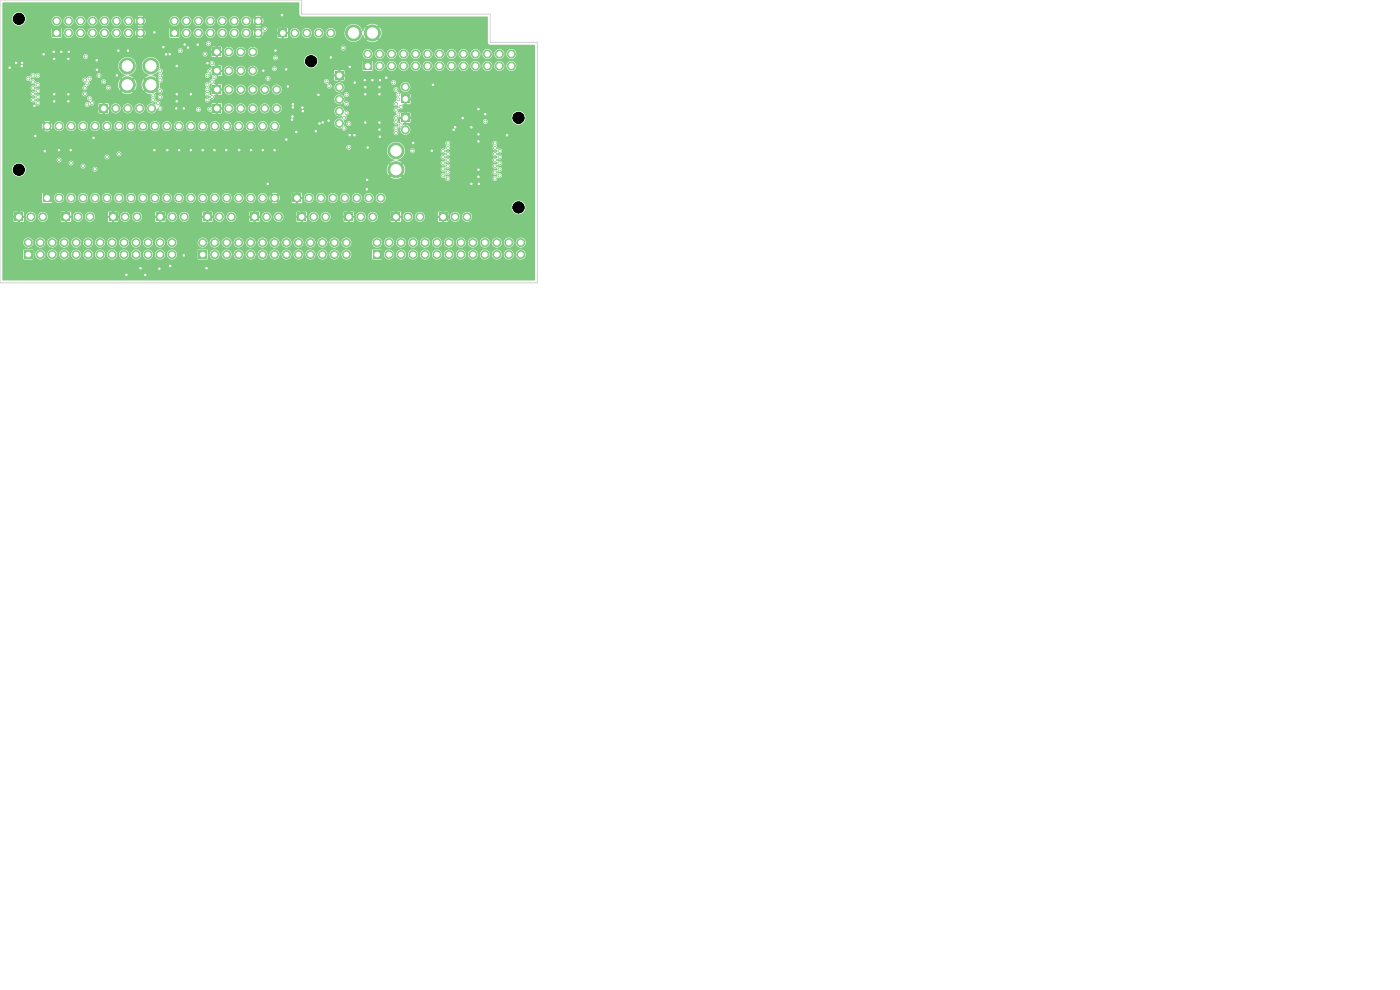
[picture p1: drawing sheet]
<svg xmlns="http://www.w3.org/2000/svg" width="297mm" height="210mm" viewBox="0 0 297 210" stroke-linecap="round" stroke-linejoin="round" font-family="sans-serif">
<g fill="#7fc87f" stroke="#7fc87f" stroke-width=".21">
<circle cx="84" cy="32" r="1.7"/>
<circle cx="84" cy="36" r="1.7"/>
</g>
<path d="M62.1 41.2h1.7v1.7h-1.7z" fill="#7fc87f"/>
<g fill="#7fc87f" stroke="#7fc87f" stroke-width=".21">
<circle cx="65.5" cy="42" r=".85"/>
<circle cx="68.1" cy="42" r=".85"/>
<circle cx="70.6" cy="42" r=".85"/>
<circle cx="73.2" cy="42" r=".85"/>
<circle cx="75.7" cy="42" r=".85"/>
<circle cx="78.2" cy="42" r=".85"/>
<circle cx="80.8" cy="42" r=".85"/>
</g>
<path d="M79.2 53.2h1.6v1.7h-1.6z" fill="#7fc87f"/>
<g fill="#7fc87f" stroke="#7fc87f" stroke-width=".21">
<circle cx="80" cy="51.5" r=".85"/>
<circle cx="82.5" cy="54" r=".85"/>
<circle cx="82.5" cy="51.5" r=".85"/>
<circle cx="85.1" cy="54" r=".85"/>
<circle cx="85.1" cy="51.5" r=".85"/>
<circle cx="87.6" cy="54" r=".85"/>
<circle cx="87.6" cy="51.5" r=".85"/>
<circle cx="90.2" cy="54" r=".85"/>
<circle cx="90.2" cy="51.5" r=".85"/>
<circle cx="92.7" cy="54" r=".85"/>
<circle cx="92.7" cy="51.5" r=".85"/>
<circle cx="95.2" cy="54" r=".85"/>
<circle cx="95.2" cy="51.5" r=".85"/>
<circle cx="97.8" cy="54" r=".85"/>
<circle cx="97.8" cy="51.5" r=".85"/>
<circle cx="100.3" cy="54" r=".85"/>
<circle cx="100.3" cy="51.5" r=".85"/>
<circle cx="102.9" cy="54" r=".85"/>
<circle cx="102.9" cy="51.5" r=".85"/>
<circle cx="105.4" cy="54" r=".85"/>
<circle cx="105.4" cy="51.5" r=".85"/>
<circle cx="107.9" cy="54" r=".85"/>
<circle cx="107.9" cy="51.5" r=".85"/>
<circle cx="110.5" cy="54" r=".85"/>
<circle cx="110.5" cy="51.5" r=".85"/>
</g>
<path d="M3.1 45.2h1.8v1.7h-1.8z" fill="#7fc87f"/>
<g fill="#7fc87f" stroke="#7fc87f" stroke-width=".21">
<circle cx="6.5" cy="46" r=".85"/>
<circle cx="9.1" cy="46" r=".85"/>
</g>
<path d="M43.2 45.2h1.6v1.7h-1.6z" fill="#7fc87f"/>
<g fill="#7fc87f" stroke="#7fc87f" stroke-width=".21">
<circle cx="46.5" cy="46" r=".85"/>
<circle cx="49.1" cy="46" r=".85"/>
</g>
<path d="M36.1 6.2h1.8v1.7h-1.8z" fill="#7fc87f"/>
<g fill="#7fc87f" stroke="#7fc87f" stroke-width=".21">
<circle cx="37" cy="4.5" r=".85"/>
<circle cx="39.5" cy="7" r=".85"/>
<circle cx="39.5" cy="4.5" r=".85"/>
<circle cx="42.1" cy="7" r=".85"/>
<circle cx="42.1" cy="4.5" r=".85"/>
<circle cx="44.6" cy="7" r=".85"/>
<circle cx="44.6" cy="4.5" r=".85"/>
<circle cx="47.2" cy="7" r=".85"/>
<circle cx="47.2" cy="4.5" r=".85"/>
<circle cx="49.7" cy="7" r=".85"/>
<circle cx="49.7" cy="4.5" r=".85"/>
<circle cx="52.2" cy="7" r=".85"/>
<circle cx="52.2" cy="4.5" r=".85"/>
<circle cx="54.8" cy="7" r=".85"/>
<circle cx="54.8" cy="4.5" r=".85"/>
</g>
<path d="M23.1 45.2h1.8v1.7h-1.8z" fill="#7fc87f"/>
<g fill="#7fc87f" stroke="#7fc87f" stroke-width=".21">
<circle cx="26.5" cy="46" r=".85"/>
<circle cx="29.1" cy="46" r=".85"/>
</g>
<path d="M63.1 45.2h1.7v1.7h-1.7z" fill="#7fc87f"/>
<g fill="#7fc87f" stroke="#7fc87f" stroke-width=".21">
<circle cx="66.5" cy="46" r=".85"/>
<circle cx="69.1" cy="46" r=".85"/>
</g>
<path d="M11.1 6.2h1.7v1.7h-1.7z" fill="#7fc87f"/>
<g fill="#7fc87f" stroke="#7fc87f" stroke-width=".21">
<circle cx="12" cy="4.5" r=".85"/>
<circle cx="14.5" cy="7" r=".85"/>
<circle cx="14.5" cy="4.5" r=".85"/>
<circle cx="17.1" cy="7" r=".85"/>
<circle cx="17.1" cy="4.5" r=".85"/>
<circle cx="19.6" cy="7" r=".85"/>
<circle cx="19.6" cy="4.5" r=".85"/>
<circle cx="22.2" cy="7" r=".85"/>
<circle cx="22.2" cy="4.5" r=".85"/>
<circle cx="24.7" cy="7" r=".85"/>
<circle cx="24.7" cy="4.5" r=".85"/>
<circle cx="27.2" cy="7" r=".85"/>
<circle cx="27.2" cy="4.5" r=".85"/>
<circle cx="29.8" cy="7" r=".85"/>
<circle cx="29.8" cy="4.5" r=".85"/>
</g>
<path d="M71.1 15.2h1.7v1.7h-1.7z" fill="#7fc87f"/>
<g fill="#7fc87f" stroke="#7fc87f" stroke-width=".21">
<circle cx="72" cy="18.5" r=".85"/>
<circle cx="72" cy="21.1" r=".85"/>
<circle cx="72" cy="23.6" r=".85"/>
<circle cx="72" cy="26.2" r=".85"/>
<circle cx="32" cy="14" r="1.7"/>
<circle cx="32" cy="18" r="1.7"/>
</g>
<path d="M45.1 14.2h1.8v1.7h-1.8z" fill="#7fc87f"/>
<g fill="#7fc87f" stroke="#7fc87f" stroke-width=".21">
<circle cx="48.5" cy="15" r=".85"/>
<circle cx="51.1" cy="15" r=".85"/>
<circle cx="53.6" cy="15" r=".85"/>
</g>
<path d="M45.1 10.2h1.8v1.7h-1.8z" fill="#7fc87f"/>
<g fill="#7fc87f" stroke="#7fc87f" stroke-width=".21">
<circle cx="48.5" cy="11" r=".85"/>
<circle cx="51.1" cy="11" r=".85"/>
<circle cx="53.6" cy="11" r=".85"/>
</g>
<path d="M83.1 45.2h1.7v1.7h-1.7z" fill="#7fc87f"/>
<g fill="#7fc87f" stroke="#7fc87f" stroke-width=".21">
<circle cx="86.5" cy="46" r=".85"/>
<circle cx="89.1" cy="46" r=".85"/>
</g>
<path d="M13.2 45.2h1.6v1.7h-1.6z" fill="#7fc87f"/>
<g fill="#7fc87f" stroke="#7fc87f" stroke-width=".21">
<circle cx="16.5" cy="46" r=".85"/>
<circle cx="19.1" cy="46" r=".85"/>
</g>
<path d="M45.1 22.2h1.8v1.7h-1.8z" fill="#7fc87f"/>
<g fill="#7fc87f" stroke="#7fc87f" stroke-width=".21">
<circle cx="48.5" cy="23" r=".85"/>
<circle cx="51.1" cy="23" r=".85"/>
<circle cx="53.6" cy="23" r=".85"/>
<circle cx="56.2" cy="23" r=".85"/>
<circle cx="58.7" cy="23" r=".85"/>
</g>
<path d="M59.2 6.2h1.7v1.7h-1.7z" fill="#7fc87f"/>
<g fill="#7fc87f" stroke="#7fc87f" stroke-width=".21">
<circle cx="62.5" cy="7" r=".85"/>
<circle cx="65.1" cy="7" r=".85"/>
<circle cx="67.6" cy="7" r=".85"/>
<circle cx="70.2" cy="7" r=".85"/>
</g>
<path d="M5.1 53.2h1.7v1.7h-1.7z" fill="#7fc87f"/>
<g fill="#7fc87f" stroke="#7fc87f" stroke-width=".21">
<circle cx="6" cy="51.5" r=".85"/>
<circle cx="8.5" cy="54" r=".85"/>
<circle cx="8.5" cy="51.5" r=".85"/>
<circle cx="11.1" cy="54" r=".85"/>
<circle cx="11.1" cy="51.5" r=".85"/>
<circle cx="13.6" cy="54" r=".85"/>
<circle cx="13.6" cy="51.5" r=".85"/>
<circle cx="16.2" cy="54" r=".85"/>
<circle cx="16.2" cy="51.5" r=".85"/>
<circle cx="18.7" cy="54" r=".85"/>
<circle cx="18.7" cy="51.5" r=".85"/>
<circle cx="21.2" cy="54" r=".85"/>
<circle cx="21.2" cy="51.5" r=".85"/>
<circle cx="23.8" cy="54" r=".85"/>
<circle cx="23.8" cy="51.5" r=".85"/>
<circle cx="26.3" cy="54" r=".85"/>
<circle cx="26.3" cy="51.5" r=".85"/>
<circle cx="28.9" cy="54" r=".85"/>
<circle cx="28.9" cy="51.5" r=".85"/>
<circle cx="31.4" cy="54" r=".85"/>
<circle cx="31.4" cy="51.5" r=".85"/>
<circle cx="33.9" cy="54" r=".85"/>
<circle cx="33.9" cy="51.5" r=".85"/>
<circle cx="36.5" cy="54" r=".85"/>
<circle cx="36.5" cy="51.5" r=".85"/>
</g>
<path d="M42.1 53.2h1.7v1.7h-1.7z" fill="#7fc87f"/>
<g fill="#7fc87f" stroke="#7fc87f" stroke-width=".21">
<circle cx="43" cy="51.5" r=".85"/>
<circle cx="45.5" cy="54" r=".85"/>
<circle cx="45.5" cy="51.5" r=".85"/>
<circle cx="48.1" cy="54" r=".85"/>
<circle cx="48.1" cy="51.5" r=".85"/>
<circle cx="50.6" cy="54" r=".85"/>
<circle cx="50.6" cy="51.5" r=".85"/>
<circle cx="53.2" cy="54" r=".85"/>
<circle cx="53.2" cy="51.5" r=".85"/>
<circle cx="55.7" cy="54" r=".85"/>
<circle cx="55.7" cy="51.5" r=".85"/>
<circle cx="58.2" cy="54" r=".85"/>
<circle cx="58.2" cy="51.5" r=".85"/>
<circle cx="60.8" cy="54" r=".85"/>
<circle cx="60.8" cy="51.5" r=".85"/>
<circle cx="63.3" cy="54" r=".85"/>
<circle cx="63.3" cy="51.5" r=".85"/>
<circle cx="65.9" cy="54" r=".85"/>
<circle cx="65.9" cy="51.5" r=".85"/>
<circle cx="68.4" cy="54" r=".85"/>
<circle cx="68.4" cy="51.5" r=".85"/>
<circle cx="70.9" cy="54" r=".85"/>
<circle cx="70.9" cy="51.5" r=".85"/>
<circle cx="73.5" cy="54" r=".85"/>
<circle cx="73.5" cy="51.5" r=".85"/>
</g>
<path d="M9.2 41.2h1.6v1.7h-1.6z" fill="#7fc87f"/>
<g fill="#7fc87f" stroke="#7fc87f" stroke-width=".21">
<circle cx="12.5" cy="42" r=".85"/>
<circle cx="15.1" cy="42" r=".85"/>
<circle cx="17.6" cy="42" r=".85"/>
<circle cx="20.2" cy="42" r=".85"/>
<circle cx="22.7" cy="42" r=".85"/>
<circle cx="25.2" cy="42" r=".85"/>
<circle cx="27.8" cy="42" r=".85"/>
<circle cx="30.3" cy="42" r=".85"/>
<circle cx="32.9" cy="42" r=".85"/>
<circle cx="35.4" cy="42" r=".85"/>
<circle cx="37.9" cy="42" r=".85"/>
<circle cx="40.5" cy="42" r=".85"/>
<circle cx="43" cy="42" r=".85"/>
<circle cx="45.6" cy="42" r=".85"/>
<circle cx="48.1" cy="42" r=".85"/>
<circle cx="50.6" cy="42" r=".85"/>
<circle cx="53.2" cy="42" r=".85"/>
<circle cx="55.7" cy="42" r=".85"/>
<circle cx="58.3" cy="42" r=".85"/>
<circle cx="58.3" cy="26.8" r=".85"/>
<circle cx="55.7" cy="26.8" r=".85"/>
<circle cx="53.2" cy="26.8" r=".85"/>
<circle cx="50.6" cy="26.8" r=".85"/>
<circle cx="48.1" cy="26.8" r=".85"/>
<circle cx="45.6" cy="26.8" r=".85"/>
<circle cx="43" cy="26.8" r=".85"/>
<circle cx="40.5" cy="26.8" r=".85"/>
<circle cx="37.9" cy="26.8" r=".85"/>
<circle cx="35.4" cy="26.8" r=".85"/>
<circle cx="32.9" cy="26.8" r=".85"/>
<circle cx="30.3" cy="26.8" r=".85"/>
<circle cx="27.8" cy="26.8" r=".85"/>
<circle cx="25.2" cy="26.8" r=".85"/>
<circle cx="22.7" cy="26.8" r=".85"/>
<circle cx="20.2" cy="26.8" r=".85"/>
<circle cx="17.6" cy="26.8" r=".85"/>
<circle cx="15.1" cy="26.8" r=".85"/>
<circle cx="12.5" cy="26.8" r=".85"/>
<circle cx="10" cy="26.8" r=".85"/>
</g>
<path d="M85.1 20.2h1.8v1.7h-1.8z" fill="#7fc87f"/>
<circle cx="86" cy="18.5" r=".85" fill="#7fc87f" stroke="#7fc87f" stroke-width=".21"/>
<path d="M21.1 22.2h1.8v1.7h-1.8z" fill="#7fc87f"/>
<g fill="#7fc87f" stroke="#7fc87f" stroke-width=".21">
<circle cx="24.5" cy="23" r=".85"/>
<circle cx="27.1" cy="23" r=".85"/>
<circle cx="29.6" cy="23" r=".85"/>
<circle cx="32.2" cy="23" r=".85"/>
<circle cx="75" cy="7" r="1.7"/>
<circle cx="79" cy="7" r="1.7"/>
</g>
<path d="M73.1 45.2h1.7v1.7h-1.7z" fill="#7fc87f"/>
<g fill="#7fc87f" stroke="#7fc87f" stroke-width=".21">
<circle cx="76.5" cy="46" r=".85"/>
<circle cx="79.1" cy="46" r=".85"/>
</g>
<path d="M53.2 45.2h1.6v1.7h-1.6z" fill="#7fc87f"/>
<g fill="#7fc87f" stroke="#7fc87f" stroke-width=".21">
<circle cx="56.5" cy="46" r=".85"/>
<circle cx="59.1" cy="46" r=".85"/>
</g>
<path d="M77.1 13.2h1.7v1.7h-1.7z" fill="#7fc87f"/>
<g fill="#7fc87f" stroke="#7fc87f" stroke-width=".21">
<circle cx="78" cy="11.5" r=".85"/>
<circle cx="80.5" cy="14" r=".85"/>
<circle cx="80.5" cy="11.5" r=".85"/>
<circle cx="83.1" cy="14" r=".85"/>
<circle cx="83.1" cy="11.5" r=".85"/>
<circle cx="85.6" cy="14" r=".85"/>
<circle cx="85.6" cy="11.5" r=".85"/>
<circle cx="88.2" cy="14" r=".85"/>
<circle cx="88.2" cy="11.5" r=".85"/>
<circle cx="90.7" cy="14" r=".85"/>
<circle cx="90.7" cy="11.5" r=".85"/>
<circle cx="93.2" cy="14" r=".85"/>
<circle cx="93.2" cy="11.5" r=".85"/>
<circle cx="95.8" cy="14" r=".85"/>
<circle cx="95.8" cy="11.5" r=".85"/>
<circle cx="98.3" cy="14" r=".85"/>
<circle cx="98.3" cy="11.5" r=".85"/>
<circle cx="100.9" cy="14" r=".85"/>
<circle cx="100.9" cy="11.5" r=".85"/>
<circle cx="103.4" cy="14" r=".85"/>
<circle cx="103.4" cy="11.5" r=".85"/>
<circle cx="105.9" cy="14" r=".85"/>
<circle cx="105.9" cy="11.5" r=".85"/>
<circle cx="108.5" cy="14" r=".85"/>
<circle cx="108.5" cy="11.5" r=".85"/>
</g>
<path d="M33.1 45.2h1.7v1.7h-1.7z" fill="#7fc87f"/>
<g fill="#7fc87f" stroke="#7fc87f" stroke-width=".21">
<circle cx="36.5" cy="46" r=".85"/>
<circle cx="39.1" cy="46" r=".85"/>
</g>
<path d="M45.1 18.2h1.8v1.7h-1.8z" fill="#7fc87f"/>
<g fill="#7fc87f" stroke="#7fc87f" stroke-width=".21">
<circle cx="48.5" cy="19" r=".85"/>
<circle cx="51.1" cy="19" r=".85"/>
<circle cx="53.6" cy="19" r=".85"/>
<circle cx="56.2" cy="19" r=".85"/>
<circle cx="58.7" cy="19" r=".85"/>
</g>
<path d="M93.1 45.2h1.7v1.7h-1.7z" fill="#7fc87f"/>
<g fill="#7fc87f" stroke="#7fc87f" stroke-width=".21">
<circle cx="96.5" cy="46" r=".85"/>
<circle cx="99.1" cy="46" r=".85"/>
<circle cx="27" cy="14" r="1.7"/>
<circle cx="27" cy="18" r="1.7"/>
</g>
<path d="M85.1 24.2h1.8v1.7h-1.8z" fill="#7fc87f"/>
<g fill="#7fc87f" stroke="#7fc87f" stroke-width=".21">
<circle cx="86" cy="27.5" r=".85"/>
<circle cx="58.4" cy="12.3" r=".3"/>
<circle cx="43.5" cy="11.5" r=".3"/>
<circle cx="103" cy="25.8" r=".3"/>
<circle cx="69.3" cy="17.2" r=".3"/>
<circle cx="56.9" cy="16.6" r=".3"/>
<circle cx="56.2" cy="6.2" r=".3"/>
<circle cx="33.9" cy="23" r=".3"/>
<circle cx="18.2" cy="12" r=".3"/>
<circle cx="83.5" cy="17.5" r=".3"/>
<circle cx="69.9" cy="18.3" r=".3"/>
<circle cx="72.8" cy="10.2" r=".3"/>
<circle cx="38.2" cy="10.8" r=".3"/>
<circle cx="58.2" cy="14.6" r=".3"/>
<circle cx="100" cy="39" r=".3"/>
<circle cx="62.1" cy="22.1" r=".3"/>
<circle cx="55.9" cy="15" r=".3"/>
<circle cx="103" cy="24.2" r=".3"/>
<circle cx="68.5" cy="26" r=".3"/>
<circle cx="96.3" cy="27.5" r=".3"/>
<circle cx="35.2" cy="11.5" r=".3"/>
<circle cx="75.3" cy="17.5" r=".3"/>
<circle cx="74.2" cy="14.2" r=".3"/>
<circle cx="60.7" cy="14.7" r=".3"/>
<circle cx="33.8" cy="57" r=".3"/>
<circle cx="96.5" cy="27" r=".3"/>
<circle cx="55.7" cy="31.9" r=".3"/>
<circle cx="100" cy="27" r=".3"/>
<circle cx="43" cy="31.9" r=".3"/>
<circle cx="39.9" cy="10.1" r=".3"/>
<circle cx="80.5" cy="18.5" r=".3"/>
<circle cx="87.7" cy="30.3" r=".3"/>
<circle cx="20.5" cy="12.8" r=".3"/>
<circle cx="27.2" cy="10.8" r=".3"/>
<circle cx="14.5" cy="20" r=".3"/>
<circle cx="60.7" cy="29.6" r=".3"/>
<circle cx="74.2" cy="28.6" r=".3"/>
<circle cx="29.8" cy="56.9" r=".3"/>
<circle cx="43.8" cy="56.9" r=".3"/>
<circle cx="32.7" cy="31.9" r=".3"/>
<circle cx="77.9" cy="38.2" r=".3"/>
<circle cx="75.2" cy="28.7" r=".3"/>
<circle cx="3.4" cy="13.3" r=".3"/>
<circle cx="39" cy="54.2" r=".3"/>
<circle cx="64.2" cy="23.6" r=".3"/>
<circle cx="77.4" cy="17" r=".3"/>
<circle cx="62.9" cy="28" r=".3"/>
<circle cx="53.3" cy="31.9" r=".3"/>
<circle cx="77.5" cy="18.5" r=".3"/>
<circle cx="11.5" cy="21.5" r=".3"/>
<circle cx="39.2" cy="9.5" r=".3"/>
<circle cx="9.2" cy="11.5" r=".3"/>
<circle cx="82" cy="16.5" r=".3"/>
<circle cx="25.1" cy="10.8" r=".3"/>
<circle cx="69.7" cy="25.6" r=".3"/>
<circle cx="11.4" cy="11" r=".3"/>
<circle cx="40.5" cy="20" r=".3"/>
<circle cx="101.5" cy="30" r=".3"/>
<circle cx="56.8" cy="39" r=".3"/>
<circle cx="107.6" cy="28.7" r=".3"/>
<circle cx="40.5" cy="31.9" r=".3"/>
<circle cx="30.8" cy="58.3" r=".3"/>
<circle cx="67" cy="27.9" r=".3"/>
<circle cx="91.6" cy="32" r=".3"/>
<circle cx="36.1" cy="56.4" r=".3"/>
<circle cx="11.5" cy="12.5" r=".3"/>
<circle cx="7.5" cy="28.9" r=".3"/>
<circle cx="70.2" cy="12.2" r=".3"/>
<circle cx="58.5" cy="10.7" r=".3"/>
<circle cx="39" cy="23" r=".3"/>
<circle cx="77.5" cy="26" r=".3"/>
<circle cx="15" cy="31.9" r=".3"/>
<circle cx="101.5" cy="36" r=".3"/>
<circle cx="24.8" cy="16" r=".3"/>
<circle cx="59.8" cy="3.2" r=".3"/>
<circle cx="67.6" cy="20.1" r=".3"/>
<circle cx="37.5" cy="21.5" r=".3"/>
<circle cx="11.5" cy="20" r=".3"/>
<circle cx="61.9" cy="25.4" r=".3"/>
<circle cx="7.3" cy="22.5" r=".3"/>
<circle cx="32.8" cy="6.9" r=".3"/>
<circle cx="67.8" cy="26.2" r=".3"/>
<circle cx="101.5" cy="37.5" r=".3"/>
<circle cx="35.5" cy="31.9" r=".3"/>
<circle cx="37.4" cy="23" r=".3"/>
<circle cx="38" cy="31.9" r=".3"/>
<circle cx="50.7" cy="31.9" r=".3"/>
<circle cx="77.5" cy="20" r=".3"/>
<circle cx="4.7" cy="13.3" r=".3"/>
<circle cx="13" cy="11" r=".3"/>
<circle cx="101.5" cy="23.2" r=".3"/>
<circle cx="14.6" cy="11" r=".3"/>
<circle cx="26.8" cy="58.3" r=".3"/>
<circle cx="77.8" cy="40.2" r=".3"/>
<circle cx="101.6" cy="39" r=".3"/>
<circle cx="2" cy="14.3" r=".3"/>
<circle cx="80.6" cy="17" r=".3"/>
<circle cx="58.3" cy="31.9" r=".3"/>
<circle cx="80.6" cy="29" r=".3"/>
<circle cx="79" cy="17" r=".3"/>
<circle cx="91.8" cy="18" r=".3"/>
<circle cx="37.5" cy="20" r=".3"/>
<circle cx="37.5" cy="14" r=".3"/>
<circle cx="45.5" cy="31.9" r=".3"/>
<circle cx="20.6" cy="14.8" r=".3"/>
<circle cx="62" cy="24.7" r=".3"/>
<circle cx="62.1" cy="22.8" r=".3"/>
<circle cx="14.5" cy="12.5" r=".3"/>
<circle cx="34.6" cy="10" r=".3"/>
<circle cx="64.1" cy="22.8" r=".3"/>
<circle cx="12.5" cy="31.9" r=".3"/>
<circle cx="4.6" cy="14" r=".3"/>
<circle cx="78" cy="31.3" r=".3"/>
<circle cx="36" cy="11.5" r=".3"/>
<circle cx="44" cy="13.4" r=".3"/>
<circle cx="14.5" cy="21.5" r=".3"/>
<circle cx="9.5" cy="32.1" r=".3"/>
<circle cx="41.9" cy="9.5" r=".3"/>
<circle cx="80.5" cy="27.5" r=".3"/>
<circle cx="80.5" cy="26" r=".3"/>
<circle cx="80.5" cy="20" r=".3"/>
<circle cx="98.1" cy="25" r=".3"/>
<circle cx="19.9" cy="29.3" r=".3"/>
<circle cx="48" cy="31.9" r=".3"/>
<circle cx="101.5" cy="28.5" r=".3"/>
<circle cx="61.1" cy="18.3" r=".3"/>
<circle cx="87.5" cy="32" r=".3"/>
<circle cx="74" cy="31.3" r=".3"/>
<circle cx="20.2" cy="35.9" r=".3"/>
<circle cx="17.6" cy="35.3" r=".3"/>
<circle cx="15.1" cy="34.6" r=".3"/>
<circle cx="12.5" cy="34" r=".3"/>
<circle cx="22.7" cy="33.3" r=".3"/>
<circle cx="25.2" cy="32.6" r=".3"/>
<circle cx="84.5" cy="20.1" r=".3"/>
<circle cx="84.5" cy="21.1" r=".3"/>
<circle cx="84" cy="22" r=".3"/>
<circle cx="85" cy="22.7" r=".3"/>
<circle cx="84" cy="23.3" r=".3"/>
<circle cx="84.5" cy="24.3" r=".3"/>
<circle cx="84" cy="25" r=".3"/>
<circle cx="84" cy="25.9" r=".3"/>
<circle cx="85" cy="26.6" r=".3"/>
<circle cx="84" cy="27.2" r=".3"/>
<circle cx="84" cy="28.2" r=".3"/>
<circle cx="105" cy="30.4" r=".3"/>
<circle cx="105" cy="31.4" r=".3"/>
<circle cx="106" cy="32" r=".3"/>
<circle cx="105" cy="32.7" r=".3"/>
<circle cx="106" cy="33.3" r=".3"/>
<circle cx="105" cy="34" r=".3"/>
<circle cx="106" cy="34.6" r=".3"/>
<circle cx="105" cy="35.3" r=".3"/>
<circle cx="106" cy="35.9" r=".3"/>
<circle cx="105" cy="36.6" r=".3"/>
<circle cx="106" cy="37.2" r=".3"/>
<circle cx="105" cy="37.9" r=".3"/>
<circle cx="7" cy="16" r=".3"/>
<circle cx="8" cy="16" r=".3"/>
<circle cx="6" cy="16.7" r=".3"/>
<circle cx="7" cy="17.3" r=".3"/>
<circle cx="8" cy="18" r=".3"/>
<circle cx="7" cy="18.6" r=".3"/>
<circle cx="8" cy="19.3" r=".3"/>
<circle cx="7" cy="19.9" r=".3"/>
<circle cx="8" cy="20.6" r=".3"/>
<circle cx="7" cy="21.2" r=".3"/>
<circle cx="8" cy="21.9" r=".3"/>
<circle cx="18.5" cy="22.2" r=".3"/>
<circle cx="19.5" cy="21.9" r=".3"/>
<circle cx="19" cy="20.9" r=".3"/>
<circle cx="18" cy="19.9" r=".3"/>
<circle cx="23" cy="18.6" r=".3"/>
<circle cx="18" cy="18.6" r=".3"/>
<circle cx="18.5" cy="17.7" r=".3"/>
<circle cx="18" cy="17" r=".3"/>
<circle cx="19" cy="16.7" r=".3"/>
<circle cx="22" cy="17.3" r=".3"/>
<circle cx="21" cy="16" r=".3"/>
<circle cx="95" cy="30.4" r=".3"/>
<circle cx="95" cy="31.4" r=".3"/>
<circle cx="94" cy="32" r=".3"/>
<circle cx="95" cy="32.7" r=".3"/>
<circle cx="94" cy="33.3" r=".3"/>
<circle cx="95" cy="34" r=".3"/>
<circle cx="94" cy="34.6" r=".3"/>
<circle cx="95" cy="35.3" r=".3"/>
<circle cx="94" cy="35.9" r=".3"/>
<circle cx="95" cy="36.6" r=".3"/>
<circle cx="94" cy="37.2" r=".3"/>
<circle cx="95" cy="37.9" r=".3"/>
<circle cx="45" cy="13.4" r=".3"/>
<circle cx="44.5" cy="15.1" r=".3"/>
<circle cx="44" cy="16" r=".3"/>
<circle cx="45.5" cy="16.4" r=".3"/>
<circle cx="45" cy="17.3" r=".3"/>
<circle cx="44" cy="18" r=".3"/>
<circle cx="44" cy="19" r=".3"/>
<circle cx="44" cy="19.9" r=".3"/>
<circle cx="45" cy="20.6" r=".3"/>
<circle cx="44" cy="21.2" r=".3"/>
<circle cx="44.5" cy="23.2" r=".3"/>
<circle cx="34" cy="15" r=".3"/>
<circle cx="34" cy="16" r=".3"/>
<circle cx="34" cy="17" r=".3"/>
<circle cx="34" cy="19.3" r=".3"/>
<circle cx="32.5" cy="20.2" r=".3"/>
<circle cx="34" cy="20.6" r=".3"/>
<circle cx="32.5" cy="21.2" r=".3"/>
<circle cx="33.5" cy="21.9" r=".3"/>
<circle cx="44.2" cy="9.2" r=".3"/>
<circle cx="42.1" cy="23.3" r=".3"/>
<circle cx="73.5" cy="20.1" r=".3"/>
<circle cx="73.5" cy="22" r=".3"/>
<circle cx="73.5" cy="24" r=".3"/>
<circle cx="73" cy="25" r=".3"/>
<circle cx="74" cy="26.2" r=".3"/>
<circle cx="73" cy="27.2" r=".3"/>
<circle cx="84" cy="19" r=".3"/>
</g>
<g fill="#7fc87f">
<path d="M84.6 24.8h1v.4h-.7v.8l-.3 .2-.1-.5a.41 .41 0 0 1 0-.7z"/>
<path d="M32.4 15.9l1.1-.6 .2 .2a.63 .63 0 0 0 0 .9v.2l-.8 .8-.3-.3 .6-.6-.8-.4z"/>
<path d="M44.5 17.7l.5 .2-.1 .9h.7v.4h-.7v.8l-.3 .2-.3-.7a.89 .89 0 0 0 0-1.1z"/>
<path d="M.5 .6l62.9-.1 .1 .1v2.5l.4 .4h39.5l.1 .1v5.5l.2 .3 9.7 .1 .1 .1-.1 49.9-112.9-.1v-6.3h4.4v1.8l.2 .2 1.8-.1 .2-1.1h.4v.2a1.06 1.06 0 0 0 1.1 1 1.06 1.06 0 0 0 1-1.2h.4v.2a1.06 1.06 0 0 0 1.2 1 1.06 1.06 0 0 0 .9-1.2h.5v.2a1.06 1.06 0 0 0 1.1 1 1.06 1.06 0 0 0 1-1.2h.4v.2a1.06 1.06 0 0 0 1.2 1 1.06 1.06 0 0 0 .9-1.2h.4v.2a1.06 1.06 0 0 0 1.2 1 1.06 1.06 0 0 0 1-1.2h.4v.2a1.06 1.06 0 0 0 1.1 1 1.06 1.06 0 0 0 1-1.2h.4v.2a1.06 1.06 0 0 0 1.2 1 1.06 1.06 0 0 0 .9-1.2h.5v.2a1.06 1.06 0 0 0 1.1 1 1.06 1.06 0 0 0 1-1.2h.4v.2a1.06 1.06 0 0 0 1.2 1 1.06 1.06 0 0 0 .9-1.2h.4v.2a1.06 1.06 0 0 0 1.2 1 1.06 1.06 0 0 0 1-1.2h.4v.2a1.06 1.06 0 0 0 1.1 1 1.06 1.06 0 0 0 1-1.2h.4v.2a1.05 1.05 0 0 0 1.6 .8 1.05 1.05 0 0 0 .1-1.8h4.8v1.8l.2 .2 1.8-.1 .2-1.1h.4a1.06 1.06 0 0 0 1 1.2 1.06 1.06 0 0 0 1.1-1.2h.4v.2a1.06 1.06 0 0 0 1.2 1 1.06 1.06 0 0 0 .9-1.2h.5v.2a1.06 1.06 0 0 0 1.1 1 1.06 1.06 0 0 0 1-1.2h.4v.2a1.06 1.06 0 0 0 1.2 1 1.06 1.06 0 0 0 .9-1.2h.4v.2a1.06 1.06 0 0 0 1.2 1 1.06 1.06 0 0 0 1-1.2h.4v.2a1.06 1.06 0 0 0 1.1 1 1.06 1.06 0 0 0 1-1.2h.4v.2a1.06 1.06 0 0 0 1.2 1 1.06 1.06 0 0 0 .9-1.2h.5v.2a1.06 1.06 0 0 0 1.1 1 1.06 1.06 0 0 0 1-1.2h.4v.2a1.06 1.06 0 0 0 1.2 1 1.06 1.06 0 0 0 .9-1.2h.4v.2a1.06 1.06 0 0 0 1.2 1 1.06 1.06 0 0 0 1-1.2h.4v.2a1.06 1.06 0 0 0 1.1 1 1.06 1.06 0 0 0 1-1.2h.4v.2a1.05 1.05 0 0 0 1.6 .8 1.05 1.05 0 0 0 .1-1.8h4.8v1.8l.2 .2 1.8-.1 .2-1.1h.4a1.06 1.06 0 0 0 1 1.2 1.06 1.06 0 0 0 1.1-1.2h.4v.2a1.06 1.06 0 0 0 1.2 1 1.06 1.06 0 0 0 .9-1.2h.5v.2a1.06 1.06 0 0 0 1.1 1 1.06 1.06 0 0 0 1-1.2h.4v.2a1.06 1.06 0 0 0 1.2 1 1.06 1.06 0 0 0 .9-1.2h.4v.2a1.06 1.06 0 0 0 1.2 1 1.06 1.06 0 0 0 1-1.2h.4v.2a1.06 1.06 0 0 0 1.1 1 1.06 1.06 0 0 0 1-1.2h.4v.2a1.06 1.06 0 0 0 1.2 1 1.06 1.06 0 0 0 .9-1.2h.5v.2a1.06 1.06 0 0 0 1.1 1 1.06 1.06 0 0 0 1-1.2h.4v.2a1.06 1.06 0 0 0 1.2 1 1.06 1.06 0 0 0 .9-1.2h.4v.2a1.06 1.06 0 0 0 1.2 1 1.06 1.06 0 0 0 1-1.2h.4v.2a1.06 1.06 0 0 0 1.1 1 1.06 1.06 0 0 0 1-1.2h.4v.2a1.06 1.06 0 0 0 1.6 .8 1.06 1.06 0 0 0 0-1.8 1.06 1.06 0 0 0-1.6 .8h-.4v-.2a1.06 1.06 0 0 0-1.2-.8 1.06 1.06 0 0 0-.9 1h-.4l-.1-.2a1.06 1.06 0 0 0-1.1-.8 1.06 1.06 0 0 0-1 1h-.4v-.2a1.06 1.06 0 0 0-1.1-.8 1.06 1.06 0 0 0-1 1h-.4l-.1-.2a1.06 1.06 0 0 0-1.1-.8 1.06 1.06 0 0 0-.9 1h-.5v-.2a1.06 1.06 0 0 0-1.1-.8 1.06 1.06 0 0 0-1 1h-.4v-.2a1.06 1.06 0 0 0-1.2-.8 1.06 1.06 0 0 0-.9 1h-.4l-.1-.2a1.06 1.06 0 0 0-1.1-.8 1.06 1.06 0 0 0-1 1h-.4v-.2a1.06 1.06 0 0 0-1.1-.8 1.06 1.06 0 0 0-1 1h-.4l-.1-.2a1.06 1.06 0 0 0-1.1-.8 1.06 1.06 0 0 0-.9 1h-.5v-.2a1.06 1.06 0 0 0-1.1-.8 1.06 1.06 0 0 0-1 1h-.4v-.2a1.06 1.06 0 0 0-1.2-.8 1.06 1.06 0 0 0-.9 1h-.4v-.8l-.2-.2h-1.8l-.2 .2h-4.8a1.05 1.05 0 0 0-1.7 .8h-.4v-.2a1.06 1.06 0 0 0-1.2-.8 1.06 1.06 0 0 0-.9 1h-.4l-.1-.2a1.06 1.06 0 0 0-1.1-.8 1.06 1.06 0 0 0-1 1h-.4v-.2a1.06 1.06 0 0 0-1.1-.8 1.06 1.06 0 0 0-1 1h-.4l-.1-.2a1.06 1.06 0 0 0-1.1-.8 1.06 1.06 0 0 0-.9 1h-.5v-.2a1.06 1.06 0 0 0-1.1-.8 1.06 1.06 0 0 0-1 1h-.4v-.2a1.06 1.06 0 0 0-1.2-.8 1.06 1.06 0 0 0-.9 1h-.4l-.1-.2a1.06 1.06 0 0 0-1.1-.8 1.06 1.06 0 0 0-1 1h-.4v-.2a1.06 1.06 0 0 0-1.1-.8 1.06 1.06 0 0 0-1 1h-.4l-.1-.2a1.06 1.06 0 0 0-1.1-.8 1.06 1.06 0 0 0-.9 1h-.5v-.2a1.06 1.06 0 0 0-1.1-.8 1.06 1.06 0 0 0-1 1h-.4v-.2a1.06 1.06 0 0 0-1.2-.8 1.06 1.06 0 0 0-.9 1h-.4v-.8l-.2-.2h-1.8l-.2 .2h-4.8a1.05 1.05 0 0 0-1.7 .8h-.4v-.2a1.06 1.06 0 0 0-1.2-.8 1.06 1.06 0 0 0-.9 1h-.4l-.1-.2a1.06 1.06 0 0 0-1.1-.8 1.06 1.06 0 0 0-1 1h-.4v-.2a1.06 1.06 0 0 0-1.1-.8 1.06 1.06 0 0 0-1 1h-.4l-.1-.2a1.06 1.06 0 0 0-1.1-.8 1.06 1.06 0 0 0-.9 1h-.5v-.2a1.06 1.06 0 0 0-1.1-.8 1.06 1.06 0 0 0-1 1h-.4v-.2a1.06 1.06 0 0 0-1.2-.8 1.06 1.06 0 0 0-.9 1h-.4l-.1-.2a1.06 1.06 0 0 0-1.1-.8 1.06 1.06 0 0 0-1 1h-.4v-.2a1.06 1.06 0 0 0-1.1-.8 1.06 1.06 0 0 0-1 1h-.4l-.1-.2a1.06 1.06 0 0 0-1.1-.8 1.06 1.06 0 0 0-.9 1h-.5v-.2a1.06 1.06 0 0 0-1.1-.8 1.06 1.06 0 0 0-1 1h-.4v-.2a1.06 1.06 0 0 0-1.2-.8 1.06 1.06 0 0 0-.9 1h-.4v-.8l-.2-.2h-1.8l-.2 .2h-4.4v-1.7h4.4a1.06 1.06 0 0 0 1.1 1.1 1.06 1.06 0 0 0 1.1-1.1h.4v.2a1.06 1.06 0 0 0 1.1 .9 1.06 1.06 0 0 0 1-1.1h.4v.2a1.06 1.06 0 0 0 1.2 .9 1.06 1.06 0 0 0 .9-1.1h.5v.2a1.06 1.06 0 0 0 1.1 .9 1.06 1.06 0 0 0 1-1.1h.4v.2a1.06 1.06 0 0 0 1.2 .9 1.06 1.06 0 0 0 .9-1.1h.4v.2a1.06 1.06 0 0 0 1.2 .9 1.06 1.06 0 0 0 1-1.1h.4v.2a1.06 1.06 0 0 0 1.1 .9 1.06 1.06 0 0 0 1-1.1h.4v.2a1.06 1.06 0 0 0 1.2 .9 1.06 1.06 0 0 0 .9-1.1h.5v.2a1.06 1.06 0 0 0 1.1 .9 1.06 1.06 0 0 0 1-1.1h.4v.2a1.06 1.06 0 0 0 1.2 .9 1.06 1.06 0 0 0 .9-1.1h.4v.2a1.06 1.06 0 0 0 1.2 .9 1.06 1.06 0 0 0 1-1.1h.4v.2a1.06 1.06 0 0 0 1.1 .9 1.06 1.06 0 0 0 1-1.1h.4v.2a1.06 1.06 0 0 0 1.2 .9 1.06 1.06 0 0 0 .9-1.1h4.4v.2a1.06 1.06 0 0 0 1.2 .9 1.06 1.06 0 0 0 1-1.1h.4v.2a1.06 1.06 0 0 0 1.1 .9 1.06 1.06 0 0 0 1-1.1h.4v.2a1.06 1.06 0 0 0 1.2 .9 1.06 1.06 0 0 0 .9-1.1h.5v.2a1.06 1.06 0 0 0 1.1 .9 1.06 1.06 0 0 0 1-1.1h.4v.2a1.06 1.06 0 0 0 1.2 .9 1.06 1.06 0 0 0 .9-1.1h.4v.2a1.06 1.06 0 0 0 1.2 .9 1.06 1.06 0 0 0 1-1.1h.4v.2a1.06 1.06 0 0 0 1.1 .9 1.06 1.06 0 0 0 1-1.1h.4v.2a1.06 1.06 0 0 0 1.2 .9 1.06 1.06 0 0 0 .9-1.1h.5v.2a1.06 1.06 0 0 0 1.1 .9 1.06 1.06 0 0 0 1-1.1h.4v.2a1.06 1.06 0 0 0 1.2 .9 1.06 1.06 0 0 0 .9-1.1h.4v.2a1.06 1.06 0 0 0 1.2 .9 1.06 1.06 0 0 0 1-1.1h.4v.2a1.06 1.06 0 0 0 1.1 .9 1.06 1.06 0 0 0 1-1.1h.4v.2a1.06 1.06 0 0 0 1.2 .9 1.06 1.06 0 0 0 .9-1.1h4.4v.2a1.06 1.06 0 0 0 1.2 .9 1.06 1.06 0 0 0 1-1.1h.4v.2a1.06 1.06 0 0 0 1.1 .9 1.06 1.06 0 0 0 1-1.1h.4v.2a1.06 1.06 0 0 0 1.2 .9 1.06 1.06 0 0 0 .9-1.1h.5v.2a1.06 1.06 0 0 0 1.1 .9 1.06 1.06 0 0 0 1-1.1h.4v.2a1.06 1.06 0 0 0 1.2 .9 1.06 1.06 0 0 0 .9-1.1h.4v.2a1.06 1.06 0 0 0 1.2 .9 1.06 1.06 0 0 0 1-1.1h.4v.2a1.06 1.06 0 0 0 1.1 .9 1.06 1.06 0 0 0 1-1.1h.4v.2a1.06 1.06 0 0 0 1.2 .9 1.06 1.06 0 0 0 .9-1.1h.5v.2a1.06 1.06 0 0 0 1.1 .9 1.06 1.06 0 0 0 1-1.1h.4v.2a1.06 1.06 0 0 0 1.2 .9 1.06 1.06 0 0 0 .9-1.1h.4v.2a1.06 1.06 0 0 0 1.2 .9 1.06 1.06 0 0 0 1-1.1h.4v.2a1.06 1.06 0 0 0 1.1 .9 1.06 1.06 0 0 0 1-1.1h.4v.2a1.06 1.06 0 0 0 1.6 .8 1.06 1.06 0 0 0 0-1.8 1.06 1.06 0 0 0-1.6 .8h-.4v-.2a1.06 1.06 0 0 0-1.2-.8 1.06 1.06 0 0 0-.9 1h-.4l-.1-.2a1.06 1.06 0 0 0-1.1-.8 1.06 1.06 0 0 0-1 1h-.4v-.2a1.06 1.06 0 0 0-1.1-.8 1.06 1.06 0 0 0-1 1h-.4l-.1-.2a1.06 1.06 0 0 0-1.1-.8 1.06 1.06 0 0 0-.9 1h-.5v-.2a1.06 1.06 0 0 0-1.1-.8 1.06 1.06 0 0 0-1 1h-.4v-.2a1.06 1.06 0 0 0-1.2-.8 1.06 1.06 0 0 0-.9 1h-.4l-.1-.2a1.06 1.06 0 0 0-1.1-.8 1.06 1.06 0 0 0-1 1h-.4v-.2a1.06 1.06 0 0 0-1.1-.8 1.06 1.06 0 0 0-1 1h-.4l-.1-.2a1.06 1.06 0 0 0-1.1-.8 1.06 1.06 0 0 0-.9 1h-.5v-.2a1.06 1.06 0 0 0-1.1-.8 1.06 1.06 0 0 0-1 1h-.4v-.2a1.06 1.06 0 0 0-1.2-.8 1.06 1.06 0 0 0-.9 1h-.4l-.1-.2a1.06 1.06 0 0 0-1.1-.8 1.06 1.06 0 0 0-1 1h-4.4v-.2a1.06 1.06 0 0 0-1.1-.8 1.06 1.06 0 0 0-1 1h-.4v-.2a1.06 1.06 0 0 0-1.2-.8 1.06 1.06 0 0 0-.9 1h-.4l-.1-.2a1.06 1.06 0 0 0-1.1-.8 1.06 1.06 0 0 0-1 1h-.4v-.2a1.06 1.06 0 0 0-1.1-.8 1.06 1.06 0 0 0-1 1h-.4l-.1-.2a1.06 1.06 0 0 0-1.1-.8 1.06 1.06 0 0 0-.9 1h-.5v-.2a1.06 1.06 0 0 0-1.1-.8 1.06 1.06 0 0 0-1 1h-.4v-.2a1.06 1.06 0 0 0-1.2-.8 1.06 1.06 0 0 0-.9 1h-.4l-.1-.2a1.06 1.06 0 0 0-1.1-.8 1.06 1.06 0 0 0-1 1h-.4v-.2a1.06 1.06 0 0 0-1.1-.8 1.06 1.06 0 0 0-1 1h-.4l-.1-.2a1.06 1.06 0 0 0-1.1-.8 1.06 1.06 0 0 0-.9 1h-.5v-.2a1.06 1.06 0 0 0-1.1-.8 1.06 1.06 0 0 0-1 1h-.4v-.2a1.06 1.06 0 0 0-1.2-.8 1.06 1.06 0 0 0-.9 1h-.4l-.1-.2a1.06 1.06 0 0 0-1.1-.8 1.06 1.06 0 0 0-1 1h-4.4v-.2a1.06 1.06 0 0 0-1.1-.8 1.06 1.06 0 0 0-1 1h-.4v-.2a1.06 1.06 0 0 0-1.2-.8 1.06 1.06 0 0 0-.9 1h-.4l-.1-.2a1.06 1.06 0 0 0-1.1-.8 1.06 1.06 0 0 0-1 1h-.4v-.2a1.06 1.06 0 0 0-1.1-.8 1.06 1.06 0 0 0-1 1h-.4l-.1-.2a1.06 1.06 0 0 0-1.1-.8 1.06 1.06 0 0 0-.9 1h-.5v-.2a1.06 1.06 0 0 0-1.1-.8 1.06 1.06 0 0 0-1 1h-.4v-.2a1.06 1.06 0 0 0-1.2-.8 1.06 1.06 0 0 0-.9 1h-.4l-.1-.2a1.06 1.06 0 0 0-1.1-.8 1.06 1.06 0 0 0-1 1h-.4v-.2a1.06 1.06 0 0 0-1.1-.8 1.06 1.06 0 0 0-1 1h-.4l-.1-.2a1.06 1.06 0 0 0-1.1-.8 1.06 1.06 0 0 0-.9 1h-.5v-.2a1.06 1.06 0 0 0-1.1-.8 1.06 1.06 0 0 0-1 1h-.4v-.2a1.06 1.06 0 0 0-1.2-.8 1.06 1.06 0 0 0-.9 1h-.4l-.1-.2a1.06 1.06 0 0 0-1.1-.8 1.06 1.06 0 0 0-1 1h-4.4v-6.3h2.4v.6h.7v.6h-.7v.6l.2 .2h.7v-.7h.5v.7h.6l.2-.2v-.6h-.7l.1-.4h1a1.06 1.06 0 0 0 1 1.2 1.06 1.06 0 0 0 1.1-1.2h.4v.2a1.05 1.05 0 0 0 1.6 .8 1.05 1.05 0 0 0 .1-1.8h3.2v.6h.7v.6h-.7v.6l.2 .2h.7v-.7h.5v.7h.6l.2-.2v-.6h-.7l.1-.4h1a1.06 1.06 0 0 0 1 1.2 1.06 1.06 0 0 0 1.1-1.2h.4v.2a1.05 1.05 0 0 0 1.6 .8 1.05 1.05 0 0 0 .1-1.8h3.2v.6h.7v.6h-.7v.6l.2 .2h.6v-.7h.5v.7h.7l.2-.2v-.6h-.7l.1-.4h1a1.06 1.06 0 0 0 1 1.2 1.06 1.06 0 0 0 1.1-1.2h.4v.2a1.05 1.05 0 0 0 1.6 .8 1.05 1.05 0 0 0 .1-1.8h3.2v.6h.7v.6h-.7v.6l.2 .2h.6v-.7h.6v.7h.6l.2-.2v-.6h-.7l.1-.4h1a1.06 1.06 0 0 0 1 1.2 1.06 1.06 0 0 0 1.1-1.2h.4v.2a1.05 1.05 0 0 0 1.6 .8 1.05 1.05 0 0 0 .1-1.8h3.2v.6h.7v.6h-.7v.6l.2 .2h.6v-.7h.6v.7h.6l.2-.2v-.6h-.7l.1-.4h1a1.06 1.06 0 0 0 1 1.2 1.06 1.06 0 0 0 1.1-1.2h.4v.2a1.05 1.05 0 0 0 1.6 .8 1.05 1.05 0 0 0 .1-1.8h3.2v.6h.7v.6h-.7v.6l.2 .2h.6v-.7h.6v.7h.6l.2-.2v-.6h-.7l.1-.4h1a1.06 1.06 0 0 0 1 1.2 1.06 1.06 0 0 0 1.1-1.2h.4v.2a1.05 1.05 0 0 0 1.6 .8 1.05 1.05 0 0 0 .1-1.8h3.2v.6h.7v.6h-.7v.6l.2 .2h.6v-.7h.6v.7h.6l.2-.2v-.6h-.7l.1-.4h1a1.06 1.06 0 0 0 1 1.2 1.06 1.06 0 0 0 1.1-1.2h.4v.2a1.05 1.05 0 0 0 1.6 .8 1.05 1.05 0 0 0 .1-1.8h3.2v.6h.7v.6h-.7v.6l.2 .2h.6v-.7h.6v.7h.6l.2-.2v-.6h-.7l.1-.4h1a1.06 1.06 0 0 0 1 1.2 1.06 1.06 0 0 0 1.1-1.2h.4v.2a1.05 1.05 0 0 0 1.6 .8 1.05 1.05 0 0 0 .1-1.8h3.2v.6h.7v.6h-.7v.6l.2 .2h.6v-.7h.6v.7h.6l.2-.2v-.6h-.7l.1-.4h1a1.06 1.06 0 0 0 1 1.2 1.06 1.06 0 0 0 1.1-1.2h.4v.2a1.05 1.05 0 0 0 1.6 .8 1.05 1.05 0 0 0 .1-1.8h3.2v.6h.7v.6h-.7v.6l.2 .2h.6v-.7h.6v.7h.6l.2-.2v-.6h-.7l.1-.4h1a1.06 1.06 0 0 0 1 1.2 1.06 1.06 0 0 0 1.1-1.2h.4v.2a1.06 1.06 0 0 0 1.6 .8 1.06 1.06 0 0 0 0-1.8 1.06 1.06 0 0 0-1.6 .8h-.4v-.2a1.06 1.06 0 0 0-1.2-.8 1.06 1.06 0 0 0-.9 1h-1l-.1-.2h.7v-.6l-.2-.2h-.6v.7h-.6v-.7h-.6l-.2 .2h-3.3a1.05 1.05 0 0 0-1.6 .8h-.4v-.2a1.06 1.06 0 0 0-1.2-.8 1.06 1.06 0 0 0-.9 1h-1l-.1-.2h.7v-.6l-.2-.2h-.6v.7h-.6v-.7h-.6l-.2 .2h-3.3a1.05 1.05 0 0 0-1.6 .8h-.4v-.2a1.06 1.06 0 0 0-1.2-.8 1.06 1.06 0 0 0-.9 1h-1l-.1-.2h.7v-.6l-.2-.2h-.6v.7h-.6v-.7h-.6l-.2 .2h-3.3a1.05 1.05 0 0 0-1.6 .8h-.4v-.2a1.06 1.06 0 0 0-1.2-.8 1.06 1.06 0 0 0-.9 1h-1l-.1-.2h.7v-.6l-.2-.2h-.6v.7h-.6v-.7h-.6l-.2 .2h-3.3a1.05 1.05 0 0 0-1.6 .8h-.4v-.2a1.06 1.06 0 0 0-1.2-.8 1.06 1.06 0 0 0-.9 1h-1l-.1-.2h.7v-.6l-.2-.2h-.6v.7h-.6v-.7h-.6l-.2 .2h-3.3a1.05 1.05 0 0 0-1.6 .8h-.4v-.2a1.06 1.06 0 0 0-1.2-.8 1.06 1.06 0 0 0-.9 1h-1l-.1-.2h.7v-.6l-.2-.2h-.6v.7h-.6v-.7h-.6l-.2 .2h-3.3a1.05 1.05 0 0 0-1.6 .8h-.4v-.2a1.06 1.06 0 0 0-1.2-.8 1.06 1.06 0 0 0-.9 1h-1l-.1-.2h.7v-.6l-.2-.2h-.6v.7h-.6v-.7h-.6l-.2 .2h-3.3a1.05 1.05 0 0 0-1.6 .8h-.4v-.2a1.06 1.06 0 0 0-1.2-.8 1.06 1.06 0 0 0-.9 1h-1l-.1-.2h.7v-.6l-.2-.2h-.7v.7h-.5v-.7h-.6l-.2 .2h-3.3a1.05 1.05 0 0 0-1.6 .8h-.4v-.2a1.06 1.06 0 0 0-1.2-.8 1.06 1.06 0 0 0-.9 1h-1l-.1-.2h.7v-.6l-.2-.2h-.6v.7h-.5v-.7h-.7l-.2 .2h-3.3a1.05 1.05 0 0 0-1.6 .8h-.4v-.2a1.06 1.06 0 0 0-1.2-.8 1.06 1.06 0 0 0-.9 1h-1l-.1-.2h.7v-.6l-.2-.2h-.6v.7h-.5v-.7h-.7l-.2 .2h-2.4v-1.2h108v.2a1.46 1.46 0 0 0 2.3 1.1 1.46 1.46 0 0 0 0-2.4 1.46 1.46 0 0 0-2.3 1.1h-108v-2.8h8.4v1.8l.2 .2 1.8-.1 .2-1.1h.4a1.06 1.06 0 0 0 1 1.2 1.06 1.06 0 0 0 1.1-1.2h.4v.2a1.06 1.06 0 0 0 1.2 .9 1.06 1.06 0 0 0 .9-1.1h.5v.2a1.06 1.06 0 0 0 1.1 .9 1.06 1.06 0 0 0 1-1.1h.4v.2a1.06 1.06 0 0 0 1.2 .9 1.06 1.06 0 0 0 .9-1.1h.4v.2a1.06 1.06 0 0 0 1.2 .9 1.06 1.06 0 0 0 1-1.1h.4v.2a1.06 1.06 0 0 0 1.1 .9 1.06 1.06 0 0 0 1-1.1h.4v.2a1.06 1.06 0 0 0 1.2 .9 1.06 1.06 0 0 0 .9-1.1h.5v.2a1.06 1.06 0 0 0 1.1 .9 1.06 1.06 0 0 0 1-1.1h.4v.2a1.06 1.06 0 0 0 1.2 .9 1.06 1.06 0 0 0 .9-1.1h.4v.2a1.06 1.06 0 0 0 1.2 .9 1.06 1.06 0 0 0 1-1.1h.4v.2a1.06 1.06 0 0 0 1.1 .9 1.06 1.06 0 0 0 1-1.1h.4v.2a1.06 1.06 0 0 0 1.2 .9 1.06 1.06 0 0 0 .9-1.1h.5v.2a1.06 1.06 0 0 0 1.1 .9 1.06 1.06 0 0 0 1-1.1h.4v.2a1.06 1.06 0 0 0 1.2 .9 1.06 1.06 0 0 0 .9-1.1h.4v.2a1.06 1.06 0 0 0 1.2 .9 1.06 1.06 0 0 0 1-1.1h.4v.2a1.06 1.06 0 0 0 1.1 .9 1.06 1.06 0 0 0 1-1.1h.4v.2a1.06 1.06 0 0 0 1.2 .9 1.06 1.06 0 0 0 .9-1.1h.5v.2a1.05 1.05 0 0 0 1.1 1 1.05 1.05 0 0 0 1-1.2h.4l.1 .7 .5-.5 .3 .4-.4 .4a1.1 1.1 0 0 0 1.1 0l-.4-.4 .4-.4 .4 .5 .2-.7-.2-.5-.4 .5-.4-.4 .4-.4h3.1v.6h.7v.6h-.7v.6l.2 .2h.6v-.7h.6v.7h.6l.2-.2v-.6h-.7l.1-.4h1v.2a1.06 1.06 0 0 0 1.1 .9 1.06 1.06 0 0 0 1-1.1h.4v.2a1.06 1.06 0 0 0 1.2 .9 1.06 1.06 0 0 0 .9-1.1h.5v.2a1.06 1.06 0 0 0 1.1 .9 1.06 1.06 0 0 0 1-1.1h.4v.2a1.06 1.06 0 0 0 1.2 .9 1.06 1.06 0 0 0 .9-1.1h.4v.2a1.06 1.06 0 0 0 1.2 .9 1.06 1.06 0 0 0 1-1.1h.4v.2a1.06 1.06 0 0 0 1.1 .9 1.06 1.06 0 0 0 1-1.1h.4v.2a1.06 1.06 0 0 0 1.6 .8 1.06 1.06 0 0 0 0-1.8 1.06 1.06 0 0 0-1.6 .8h-.4v-.2a1.06 1.06 0 0 0-1.2-.8 1.06 1.06 0 0 0-.9 1h-.4l-.1-.2a1.06 1.06 0 0 0-1.1-.8 1.06 1.06 0 0 0-1 1h-.4v-.2a1.06 1.06 0 0 0-1.1-.8 1.06 1.06 0 0 0-1 1h-.4l-.1-.2a1.06 1.06 0 0 0-1.1-.8 1.06 1.06 0 0 0-.9 1h-.5v-.2a1.06 1.06 0 0 0-1.1-.8 1.06 1.06 0 0 0-1 1h-.4v-.2a1.06 1.06 0 0 0-1.2-.8 1.06 1.06 0 0 0-.9 1h-1l-.1-.2h.7v-.6l-.2-.2h-.6v.7h-.6v-.7h-.6l-.2 .2h-3.1a1.1 1.1 0 0 0-1.1 0l.4 .4-.3 .4-.5-.5-.1 .5h-.4a1.06 1.06 0 0 0-1.1-1 1.06 1.06 0 0 0-1 1h-.5v-.2a1.06 1.06 0 0 0-1.1-.8 1.06 1.06 0 0 0-1 1h-.4v-.2a1.06 1.06 0 0 0-1.2-.8 1.06 1.06 0 0 0-.9 1h-.4l-.1-.2a1.06 1.06 0 0 0-1.1-.8 1.06 1.06 0 0 0-1 1h-.4v-.2a1.06 1.06 0 0 0-1.1-.8 1.06 1.06 0 0 0-1 1h-.4l-.1-.2a1.06 1.06 0 0 0-1.1-.8 1.06 1.06 0 0 0-.9 1h-.5v-.2a1.06 1.06 0 0 0-1.1-.8 1.06 1.06 0 0 0-1 1h-.4v-.2a1.06 1.06 0 0 0-1.2-.8 1.06 1.06 0 0 0-.9 1h-.4l-.1-.2a1.06 1.06 0 0 0-1.1-.8 1.06 1.06 0 0 0-1 1h-.4v-.2a1.06 1.06 0 0 0-1.1-.8 1.06 1.06 0 0 0-1 1h-.4l-.1-.2a1.06 1.06 0 0 0-1.1-.8 1.06 1.06 0 0 0-.9 1h-.5v-.2a1.06 1.06 0 0 0-1.1-.8 1.06 1.06 0 0 0-1 1h-.4v-.2a1.06 1.06 0 0 0-1.2-.8 1.06 1.06 0 0 0-.9 1h-.4l-.1-.2a1.06 1.06 0 0 0-1.1-.8 1.06 1.06 0 0 0-1 1h-.4v-.2a1.06 1.06 0 0 0-1.1-.8 1.06 1.06 0 0 0-1 1h-.4l-.1-.2a1.06 1.06 0 0 0-1.1-.8 1.06 1.06 0 0 0-.9 1h-.5v-.2a1.06 1.06 0 0 0-1.1-.8 1.06 1.06 0 0 0-1 1h-.4v-.2a1.06 1.06 0 0 0-1.2-.8 1.06 1.06 0 0 0-.9 1h-.4v-.8l-.2-.2h-1.8l-.2 .2h-8.4v-5.2h2a1.45 1.45 0 0 0 1.5 1.6 1.45 1.45 0 0 0 1.4-1.7h14.3v.3a.5 .5 0 0 0 .6 .3 .5 .5 0 0 0 .4-.5h61.3l.1 .7 .4 .6 .6-.6 .3 .3-.6 .6 .3 .3a1.94 1.94 0 0 0 2.1-.3l-.6-.6 .3-.3 .6 .6 .1-.1a1.94 1.94 0 0 0-.1-2.3l-.6 .6-.3-.3 .6-.6-.8-.4v-.2a1.89 1.89 0 0 0 1.5-2h1.1v.3a.5 .5 0 0 0 .6 .3 .5 .5 0 0 0 .4-.5h5.5v.1a.7 .7 0 0 0 1 .3l-.1 .6a.54 .54 0 0 0-.8 0 .54 .54 0 0 0 .1 .7 .54 .54 0 0 0 .7 0l.1 .5a.54 .54 0 0 0-.9 .1 .54 .54 0 0 0 .3 .8l.6-.1-.1 .6a.54 .54 0 0 0-.8 0 .54 .54 0 0 0 .1 .7 .54 .54 0 0 0 .7 0l.1 .5a.53 .53 0 0 0-.9 .2 .53 .53 0 0 0 .5 .7l.3-.1a.55 .55 0 0 0 .4 .7 .55 .55 0 0 0 .7-.5l-.3-.4-.5 .1a.26 .26 0 0 1-.2-.4 .26 .26 0 0 1 .4 0 .5 .5 0 0 0 .6-.7 .5 .5 0 0 0-.8-.2l-.2-.1 .1-.5a.52 .52 0 0 0 .7 .1 .52 .52 0 0 0 .1-.7 .52 .52 0 0 0-.7-.1l-.2-.1 .1-.5a.52 .52 0 0 0 .7 .1 .52 .52 0 0 0 .1-.7 .52 .52 0 0 0-.7-.1l-.2-.1 .1-.5a.53 .53 0 0 0 .8 0 .53 .53 0 0 0-.1-.7 .53 .53 0 0 0-.7 0l-.1-.5a.6 .6 0 0 0 .9-.1 .6 .6 0 0 0-.1-.8l.2-.5h9l.1 .3a.38 .38 0 0 1-.1 .6 .66 .66 0 0 0 1 .5l-.1 .5a.54 .54 0 0 0-.8 0 .54 .54 0 0 0 .1 .8 .54 .54 0 0 0 .7-.1l.1 .6a.54 .54 0 0 0-.9 .1 .54 .54 0 0 0 .5 .8l.4-.1v.5a.54 .54 0 0 0-.9 .1 .54 .54 0 0 0 .5 .8l.4-.1v.5a.53 .53 0 0 0-.9 .1 .53 .53 0 0 0 .5 .8l.4-.1v.5a.54 .54 0 0 0-.9 .1 .54 .54 0 0 0 .5 .8 .62 .62 0 0 0 .4-.8 .54 .54 0 0 0 .9-.1 .54 .54 0 0 0-.5-.8l-.2 .1a.26 .26 0 0 1-.2-.4 .26 .26 0 0 1 .4 0 .52 .52 0 0 0 .5-.7 .52 .52 0 0 0-.8-.1l-.1-.6a.54 .54 0 0 0 .9-.1 .54 .54 0 0 0-.5-.8l-.2 .1a.26 .26 0 0 1-.2-.4 .26 .26 0 0 1 .4 0 .52 .52 0 0 0 .5-.7 .52 .52 0 0 0-.8-.1l-.1-.6a.54 .54 0 0 0 .9-.1 .54 .54 0 0 0-.5-.8l-.3 .2-.1-.5a.41 .41 0 0 1 0-.7l-.3-.5a.5 .5 0 0 0-.7 .4h-9v-.2a.54 .54 0 0 0-.9-.1 .54 .54 0 0 0 .1 .8l-.2 .7h-.3a.5 .5 0 0 0-.7 .4h-5.5l-.3-.4a.5 .5 0 0 0-.7 .3h-1.1a1.92 1.92 0 0 0-1.9-1.8 1.92 1.92 0 0 0-1.9 1.8 1.92 1.92 0 0 0 1.6 2.1l-.9 .5 .6 .6-.3 .3-.6-.6-.5 1.1h-61.3l-.3-.5a.5 .5 0 0 0-.7 .4h-14.3l-.2-.6h11.9a.5 .5 0 0 0 .7 .5 .5 .5 0 0 0 .2-.8 .5 .5 0 0 0-.8 .2l-.1 .1h-11.9a1.45 1.45 0 0 0-1.6-.6 1.45 1.45 0 0 0-1.1 1.3h-2v-1.4h14.1v.2a.5 .5 0 0 0 .8 .3 .5 .5 0 0 0 0-.8 .5 .5 0 0 0-.8 .3h-14.1v-.6h11.5v.1a.5 .5 0 0 0 .8 .4 .5 .5 0 0 0 0-.9 .5 .5 0 0 0-.8 .4h-11.5v-.7h21.7v.2a.5 .5 0 0 0 .8 .3 .5 .5 0 0 0 0-.8 .5 .5 0 0 0-.8 .3h-21.7v-.6h24.2v.1a.5 .5 0 0 0 .8 .4 .5 .5 0 0 0 0-.9 .5 .5 0 0 0-.8 .4h-24.2v-1.4h73v.1a.5 .5 0 0 0 .8 .4 .5 .5 0 0 0 0-.9 .5 .5 0 0 0-.8 .4h-73v-4.5h8.4l.2 .6 .4-.4 .4 .4-.5 .4a1.1 1.1 0 0 0 1.2 0l-.5-.4 .4-.4 .4 .4 .2-.6h.4v.2a1.06 1.06 0 0 0 1.1 .9 1.06 1.06 0 0 0 1-1.1h.4v.2a1.06 1.06 0 0 0 1.2 .9 1.06 1.06 0 0 0 .9-1.1h.5v.2a1.06 1.06 0 0 0 1.1 .9 1.06 1.06 0 0 0 1-1.1h.4v.2a1.06 1.06 0 0 0 1.2 .9 1.06 1.06 0 0 0 .9-1.1h.4v.2a1.06 1.06 0 0 0 1.2 .9 1.06 1.06 0 0 0 1-1.1h.4v.2a1.06 1.06 0 0 0 1.1 .9 1.06 1.06 0 0 0 1-1.1h.4v.2a1.06 1.06 0 0 0 1.2 .9 1.06 1.06 0 0 0 .9-1.1h.5v.2a1.06 1.06 0 0 0 1.1 .9 1.06 1.06 0 0 0 1-1.1h.4v.2a1.06 1.06 0 0 0 1.2 .9 1.06 1.06 0 0 0 .9-1.1h.4v.2a1.06 1.06 0 0 0 1.2 .9 1.06 1.06 0 0 0 1-1.1h.4v.2a1.06 1.06 0 0 0 1.1 .9 1.06 1.06 0 0 0 1-1.1h.4v.2a1.06 1.06 0 0 0 1.2 .9 1.06 1.06 0 0 0 .9-1.1h.5v.2a1.06 1.06 0 0 0 1.1 .9 1.06 1.06 0 0 0 1-1.1h.4v.2a1.06 1.06 0 0 0 1.2 .9 1.06 1.06 0 0 0 .9-1.1h.4v.2a1.06 1.06 0 0 0 1.2 .9 1.06 1.06 0 0 0 1-1.1h.4v.2a1.06 1.06 0 0 0 1.1 .9 1.06 1.06 0 0 0 1-1.1h.4v.2a1.06 1.06 0 0 0 1.2 .9 1.06 1.06 0 0 0 .9-1.1h.5v.2a1.06 1.06 0 0 0 1.1 .9 1.06 1.06 0 0 0 1-1.1h.4v.2a1.06 1.06 0 0 0 1.6 .8 1.06 1.06 0 0 0 0-1.8 1.06 1.06 0 0 0-1.6 .8h-.4l-.1-.2a1.06 1.06 0 0 0-1.1-.8 1.06 1.06 0 0 0-.9 1h-.5v-.2a1.06 1.06 0 0 0-1.1-.8 1.06 1.06 0 0 0-1 1h-.4v-.2a1.06 1.06 0 0 0-1.2-.8 1.06 1.06 0 0 0-.9 1h-.4l-.1-.2a1.06 1.06 0 0 0-1.1-.8 1.06 1.06 0 0 0-1 1h-.4v-.2a1.06 1.06 0 0 0-1.1-.8 1.06 1.06 0 0 0-1 1h-.4l-.1-.2a1.06 1.06 0 0 0-1.1-.8 1.06 1.06 0 0 0-.9 1h-.5v-.2a1.06 1.06 0 0 0-1.1-.8 1.06 1.06 0 0 0-1 1h-.4v-.2a1.06 1.06 0 0 0-1.2-.8 1.06 1.06 0 0 0-.9 1h-.4l-.1-.2a1.06 1.06 0 0 0-1.1-.8 1.06 1.06 0 0 0-1 1h-.4v-.2a1.06 1.06 0 0 0-1.1-.8 1.06 1.06 0 0 0-1 1h-.4l-.1-.2a1.06 1.06 0 0 0-1.1-.8 1.06 1.06 0 0 0-.9 1h-.5v-.2a1.06 1.06 0 0 0-1.1-.8 1.06 1.06 0 0 0-1 1h-.4v-.2a1.06 1.06 0 0 0-1.2-.8 1.06 1.06 0 0 0-.9 1h-.4l-.1-.2a1.06 1.06 0 0 0-1.1-.8 1.06 1.06 0 0 0-1 1h-.4v-.2a1.06 1.06 0 0 0-1.1-.8 1.06 1.06 0 0 0-1 1h-.4l-.1-.2a1.06 1.06 0 0 0-1.1-.8 1.06 1.06 0 0 0-.9 1h-.5v-.2a1.06 1.06 0 0 0-1.1-.8 1.06 1.06 0 0 0-1 1h-.4v-.2a1.06 1.06 0 0 0-1.2-.8 1.06 1.06 0 0 0-.9 1h-.4l-.2-.5-.4 .4-.4-.3 .5-.5a1.1 1.1 0 0 0-1.2 0l.5 .5-.4 .3-.4-.4-.2 .5h-8.4v-10.1h5l.3 .5h.7a.54 .54 0 0 0 .2 .6 .54 .54 0 0 0 .6 0l.2 .1-.1 .5a.52 .52 0 0 0-.7-.1 .52 .52 0 0 0-.1 .7 .52 .52 0 0 0 .7 .1l.2 .1-.1 .5a.52 .52 0 0 0-.7-.1 .52 .52 0 0 0-.1 .7 .52 .52 0 0 0 .7 .1l.2 .1-.1 .5a.52 .52 0 0 0-.7-.1 .52 .52 0 0 0-.1 .7 .52 .52 0 0 0 .7 .1h.2a.53 .53 0 0 0 .3 .7 .53 .53 0 0 0 .6-.2h9.6v.3a.56 .56 0 0 0 .6 .3 .56 .56 0 0 0 .5-.5l.5 .2 .3-.3h1v.7h.7v.4h-.7v.7l.2 .2h.6v-.7h.5v.7h.7l.2-.2v-.7h-.7l.1-.3h1v.2a1.06 1.06 0 0 0 1.1 1 1.06 1.06 0 0 0 1-1.2h.4v.2a1.06 1.06 0 0 0 1.2 1 1.06 1.06 0 0 0 .9-1.2h.5v.2a1.06 1.06 0 0 0 1.6 .8 1.06 1.06 0 0 0 0-1.8 1.06 1.06 0 0 0-1.6 .8h-.5v-.2a1.06 1.06 0 0 0-1.1-.8 1.06 1.06 0 0 0-1 1h-.4v-.2a1.06 1.06 0 0 0-1.2-.8 1.06 1.06 0 0 0-.9 1h-1l-.1-.1h.7v-.7l-.2-.2h-.7v.7h-.5v-.7h-.6l-.2 .2h-.9a.77 .77 0 0 0-.6-.9 .51 .51 0 0 0-.2-.8 .51 .51 0 0 0-.7 .4 .51 .51 0 0 0 .6 .6 .29 .29 0 0 1-.1 .4 .29 .29 0 0 1-.4-.1l-.4 .1-.2 .3h-9.6a.5 .5 0 0 0-.1-.6 .5 .5 0 0 0-.6 0l-.2-.1 .1-.5a.52 .52 0 0 0 .7 .1 .52 .52 0 0 0 .1-.7 .52 .52 0 0 0-.7-.1h-.2v-.3h10v.1a.5 .5 0 0 0 .8 .4 .5 .5 0 0 0 0-.9 .5 .5 0 0 0-.8 .4h-10v-.2a.54 .54 0 0 0 .9-.2 .54 .54 0 0 0-.5-.7l-.2 .1a.26 .26 0 0 1-.2-.4 .26 .26 0 0 1 .4 0 .52 .52 0 0 0 .5-.7 .52 .52 0 0 0-.8-.2l-.3-.7h10.2v.3a.73 .73 0 0 1 .5 .9 .5 .5 0 0 0-.5 .5 .5 .5 0 0 0 .5 .5 .5 .5 0 0 0 .5-.5h4v.1a.5 .5 0 0 0 .8 .4 .5 .5 0 0 0 0-.9 .5 .5 0 0 0-.8 .4h-4l-.1-.3 .6-.4h6l.1 .7 .4 .6 .6-.6 .3 .3-.6 .6a1.93 1.93 0 0 0 2.4 0l-.6-.6 .3-.3 .6 .6 .4-.6v-.7h1.1l.4 1.2 .1 .1 .6-.6 .3 .3-.6 .6 1.2 .5 .2 .8a.55 .55 0 0 0-.1 .8 .55 .55 0 0 0 .8 0v.6a1.09 1.09 0 0 0-1.7 .4 1.09 1.09 0 0 0 .8 1.5 1.09 1.09 0 0 0 1.3-1.1l.4 .4a.5 .5 0 0 0 .7-.2h7.2v.1a.5 .5 0 0 0 .6 .4 .5 .5 0 0 0 .4-.6h1.4l.2 .5h.6l.3 .5h.6v-.7h.6v.7h.6l.2-.2v-.7h-.7l.1-.3h1v.2a1.06 1.06 0 0 0 1.1 1 1.06 1.06 0 0 0 1-1.2h.4v.2a1.06 1.06 0 0 0 1.2 1 1.06 1.06 0 0 0 .9-1.2h.5v.2a1.06 1.06 0 0 0 1.1 1 1.06 1.06 0 0 0 1-1.2h.4v.2a1.06 1.06 0 0 0 1.2 1 1.06 1.06 0 0 0 .9-1.2h.4v.2a1.05 1.05 0 0 0 .9 .9 1.05 1.05 0 0 0 1.1-.5h11.3v.2a1.16 1.16 0 0 0 1.6 .9l-.1 .6a1.09 1.09 0 0 0-1.5 1 1.09 1.09 0 0 0 1.6 1 .52 .52 0 0 0 .4 .5 .52 .52 0 0 0 .6-.4 .52 .52 0 0 0-.4-.6v-.5h.4v.1a.5 .5 0 0 0 .8 .4 .5 .5 0 0 0 0-.9 .5 .5 0 0 0-.8 .4h-.4l-.1-.7a.59 .59 0 0 0 .4-1 .55 .55 0 0 0 .6-.7 .55 .55 0 0 0-.9-.3 1.08 1.08 0 0 0-1.1-.9 1.08 1.08 0 0 0-1.1 .9h-11.3a1.05 1.05 0 0 0-.6-1.5 1.05 1.05 0 0 0-1.4 .9h-.4v-.2a1.06 1.06 0 0 0-1.1-.8 1.06 1.06 0 0 0-1 1h-.4l-.1-.2a1.06 1.06 0 0 0-1.1-.8 1.06 1.06 0 0 0-.9 1h-.5v-.2a1.06 1.06 0 0 0-1.1-.8 1.06 1.06 0 0 0-1 1h-.4v-.2a1.06 1.06 0 0 0-1.2-.8 1.06 1.06 0 0 0-.9 1h-1l-.1-.1h.7v-.7l-.2-.2h-.6v.7h-.6v-.7h-.6l-.2 .8h-.2a.5 .5 0 0 0-.7 .4h-1.4l-.3-.3a.5 .5 0 0 0-.7 .4h-7.2l-.1-.5-.5-.3a.53 .53 0 0 0 .1-.8 .53 .53 0 0 0-.7-.1h-.2l-.2-.8 .1-.2h.6v.1a.5 .5 0 0 0 .8 .4 .5 .5 0 0 0 0-.9 .5 .5 0 0 0-.8 .4h-.6l.1-.3-.1-.4 .3-.3-.6-.6 .3-.3 .6 .5a.55 .55 0 0 0 .3 .6 .55 .55 0 0 0 .6-.1 .59 .59 0 0 0-.5-.9l.1-1.2a.52 .52 0 0 0 .5-.3 .52 .52 0 0 0-.2-.6l.2-.6h9v.1a.54 .54 0 0 0 .8 .4 .54 .54 0 0 0 .1-.9h.5l.1 1.2a.6 .6 0 0 0-.5 .8 .56 .56 0 0 0-.8 0 .56 .56 0 0 0 0 .8 .85 .85 0 0 0 0 1 .54 .54 0 0 0-.1 .8 .54 .54 0 0 0 .7 .1l.2 .1-.1 .5a.5 .5 0 0 0-.8-.1 .5 .5 0 0 0 .2 .8 .5 .5 0 0 0 .7-.4l.1-.3 .3 .2 26-.1v.2a1.12 1.12 0 0 0 .9 .9 1.12 1.12 0 0 0 1.1-.4 .56 .56 0 0 0 .4 .7 .56 .56 0 0 0 .7-.3l-.3-.5-.6 .1-.2-.1a1.06 1.06 0 0 0-.6-1.5 1.06 1.06 0 0 0-1.4 .9h-25.6l.2-.4-.1-.4 .3-.1v-.7h.6v.7h.6l.2-.2v-.7h-.7l.1-.3h1a1.06 1.06 0 0 0 1 1.2 1.06 1.06 0 0 0 1.1-1.2h.4v.2a1.06 1.06 0 0 0 1.2 .9 1.06 1.06 0 0 0 .9-1.1h.5v.2a1.06 1.06 0 0 0 1.1 .9 1.06 1.06 0 0 0 1-1.1h.4v.2a1.06 1.06 0 0 0 1.2 .9 1.06 1.06 0 0 0 .9-1.1h.4l.2 .6a1.05 1.05 0 0 0 1.2 .5h14v.1a.5 .5 0 0 0 .8 .4 .5 .5 0 0 0 0-.9 .5 .5 0 0 0-.8 .4h-14l.2-.1a1.05 1.05 0 0 0 .1-1.8 1.05 1.05 0 0 0-1.7 .8h-.4v-.2a1.06 1.06 0 0 0-1.1-.8 1.06 1.06 0 0 0-1 1h-.4l-.1-.2a1.06 1.06 0 0 0-1.1-.8 1.06 1.06 0 0 0-.9 1h-.5v-.2a1.06 1.06 0 0 0-1.1-.8 1.06 1.06 0 0 0-1 1h-.4v-.2a1.06 1.06 0 0 0-1.2-.8 1.06 1.06 0 0 0-.9 1h-1l-.1-.1h.7v-.7l-.2-.2h-.6v.7h-.6v-.7l-.4-.1 .2-.6h23.2l.2 .5 .6 .1a.54 .54 0 0 0 0 .8 .54 .54 0 0 0 .8-.2h.6v.2a1.05 1.05 0 0 0 .9 1 1.05 1.05 0 0 0 1.2-.7h10.5l.2 .5 .5 .2a.94 .94 0 0 0 0 1.1l-.2 .3 .1 .4a.58 .58 0 0 0-.6 .4 .58 .58 0 0 0 .3 .7l.6-.1 .1 .5a.57 .57 0 0 0-1 .2 .57 .57 0 0 0 .6 .8l-.1 .4a.74 .74 0 0 0-.3 1.2 .54 .54 0 0 0 0 .8 .54 .54 0 0 0 .7 0l.1 .5a.6 .6 0 0 0-.9 .1 .6 .6 0 0 0 .1 .8 .52 .52 0 0 0-.1 .8 .52 .52 0 0 0 .8 0 .52 .52 0 0 0-.1-.8l.2-.7 .5 .2a1.08 1.08 0 0 0 1 1.4 1.08 1.08 0 0 0 1.1-1.4 1.08 1.08 0 0 0-1.6-.7l-.1-.3 .3-.1v-.7h.6v.7h.6l.2-.4h15.3v.1a.5 .5 0 0 0 .8 .4 .5 .5 0 0 0 0-.9 .5 .5 0 0 0-.8 .4h-15.3v-.5h-.7l.1-.3h22a1.45 1.45 0 0 0 2.1 1.4 1.45 1.45 0 0 0 .3-2.4 1.45 1.45 0 0 0-2.3 .8l-.1 .2h-22l-.1-.1h.7v-.7l-.2-.2h-.6v.7h-.6v-.7l-.8 .1a.55 .55 0 0 1-.4-.9l.1-.1a.56 .56 0 0 0 .8 0 .56 .56 0 0 0-.1-.8l.4-.1v-.7h.6v.7l.7-.1 .1-.8h-.7v-.4h.7v-.7l-.2-.2h-.6v.7h-.6v-.7h-.7l-.7-.4a.54 .54 0 0 0 0-.9 .54 .54 0 0 0-.8 .3h-10.5v-.5h11.9v.2a1.06 1.06 0 0 0 1.7 .8 1.06 1.06 0 0 0 0-1.8 1.06 1.06 0 0 0-1.7 .8l-11.9-.1a1.05 1.05 0 0 0-1.1-.8 1.05 1.05 0 0 0-1 .9h-.6l-.1-.5-.6-.2 .1-.3h13.3v.2a.5 .5 0 0 0 .8 .3 .5 .5 0 0 0 0-.8 .5 .5 0 0 0-.8 .3h-13.3v-.3l-.3-.3a.5 .5 0 0 0-.7 .4h-23.2l-.1-.2 .6-.4h10.4v.1a.5 .5 0 0 0 .7 .4 .5 .5 0 0 0 0-.9 .5 .5 0 0 0-.7 .4h-10.4l-.3-1.2h.6v.7h.6l.2-.2v-.7h-.7l.1-.3h1a1.06 1.06 0 0 0 1 1.2 1.06 1.06 0 0 0 1.1-1.2h.4v.2a1.06 1.06 0 0 0 1.2 .9 1.06 1.06 0 0 0 .9-1.1h.5v.2a1.05 1.05 0 0 0 1 1 1.05 1.05 0 0 0 1.1-1h16.2v.7h.7v.4h-.7l.1 .8 .7 .1v-.7h.6v.7h.6l.2-.2v-.7h-.7v-.4h.7v-.7l-.2-.2h-.6v.7h-.6v-.7h-.6l-.2 .2h-16.2l-.1-.6h3.1v.2a.5 .5 0 0 0 .8 .3 .5 .5 0 0 0 0-.8 .5 .5 0 0 0-.8 .3h-3.1a1.06 1.06 0 0 0-1.2-.5 1.06 1.06 0 0 0-.8 .9h-.5v-.2a1.06 1.06 0 0 0-1.1-.8 1.06 1.06 0 0 0-1 1h-.4v-.2a1.06 1.06 0 0 0-1.2-.8 1.06 1.06 0 0 0-.9 1h-1l-.1-.1h.7v-.7l-.2-.2h-.6v.7h-.6v-.7l-.3-.1a.54 .54 0 0 0-.1-.8 .54 .54 0 0 0-.8 .3 .54 .54 0 0 0 .4 .7v.6a.63 .63 0 0 0-.8 .1 .63 .63 0 0 0 0 .8l-.4 .1-.2 .4h-9l-.2-.4a.62 .62 0 0 0 .2-.7 .62 .62 0 0 0-.6-.4v-.9l-.4-.7h31a1.45 1.45 0 0 0 1.4 1.5 1.45 1.45 0 0 0 1.5-1.3h9.5v1.8l.2 .2 1.8-.1 .2-1.1h.4a1.06 1.06 0 0 0 1 1.2 1.06 1.06 0 0 0 1.1-1.2h.4v.2a1.06 1.06 0 0 0 1.2 .9 1.06 1.06 0 0 0 .9-1.1h.5v.2a1.06 1.06 0 0 0 1.1 .9 1.06 1.06 0 0 0 1-1.1h.4v.2a1.06 1.06 0 0 0 1.2 .9 1.06 1.06 0 0 0 .9-1.1h.4v.2a1.06 1.06 0 0 0 1.2 .9 1.06 1.06 0 0 0 1-1.1h.4v.2a1.06 1.06 0 0 0 1.1 .9 1.06 1.06 0 0 0 1-1.1h.4v.2a1.06 1.06 0 0 0 1.2 .9 1.06 1.06 0 0 0 .9-1.1h.5v.2a1.06 1.06 0 0 0 1.1 .9 1.06 1.06 0 0 0 1-1.1h.4v.2a1.06 1.06 0 0 0 1.2 .9 1.06 1.06 0 0 0 .9-1.1h.4v.2a1.06 1.06 0 0 0 1.2 .9 1.06 1.06 0 0 0 1-1.1h.4v.2a1.06 1.06 0 0 0 1.1 .9 1.06 1.06 0 0 0 1-1.1h.4v.2a1.06 1.06 0 0 0 1.6 .8 1.06 1.06 0 0 0 0-1.8 1.06 1.06 0 0 0-1.6 .8h-.4v-.2a1.06 1.06 0 0 0-1.2-.8 1.06 1.06 0 0 0-.9 1h-.4l-.1-.2a1.06 1.06 0 0 0-1.1-.8 1.06 1.06 0 0 0-1 1h-.4v-.2a1.06 1.06 0 0 0-1.1-.8 1.06 1.06 0 0 0-1 1h-.4l-.1-.2a1.06 1.06 0 0 0-1.1-.8 1.06 1.06 0 0 0-.9 1h-.5v-.2a1.06 1.06 0 0 0-1.1-.8 1.06 1.06 0 0 0-1 1h-.4v-.2a1.06 1.06 0 0 0-1.2-.8 1.06 1.06 0 0 0-.9 1h-.4l-.1-.2a1.06 1.06 0 0 0-1.1-.8 1.06 1.06 0 0 0-1 1h-.4v-.2a1.06 1.06 0 0 0-1.1-.8 1.06 1.06 0 0 0-1 1h-.4l-.1-.2a1.06 1.06 0 0 0-1.1-.8 1.06 1.06 0 0 0-.9 1h-.5v-.2a1.06 1.06 0 0 0-1.1-.8 1.06 1.06 0 0 0-1 1h-.4v-.2a1.06 1.06 0 0 0-1.2-.8 1.06 1.06 0 0 0-.9 1h-.4v-.8l-.2-.2h-1.8l-.2 .2h-9.5a1.45 1.45 0 0 0-1.3-1.6 1.45 1.45 0 0 0-1.6 1.4h-31l-.9-.7h25.3v.1a.5 .5 0 0 0 .8 .4 .5 .5 0 0 0 0-.9 .5 .5 0 0 0-.8 .4h-25.3a1.94 1.94 0 0 0-2.4 1.4 1.94 1.94 0 0 0 1.5 2.4l-.9 .5 .6 .6-.3 .3-.6-.6-.5 1.1h-1.1l-.4-1.1-.6 .6-.3-.3 .6-.6-.8-.4v-.2a1.91 1.91 0 0 0 1.1-3 1.91 1.91 0 0 0-3.2 .1 1.91 1.91 0 0 0 1.3 2.9v.2l-.8 .4 .6 .6-.3 .3-.6-.6-.4 1.1h-6.1l-.1-.6h2.6a.5 .5 0 0 0 .6 .6 .5 .5 0 0 0 .2-.9 .5 .5 0 0 0-.8 .2l-2.6 .1a.55 .55 0 0 0 .6-.5 .55 .55 0 0 0-.4-.6 .55 .55 0 0 0-.7 .4l-.1-.1a.5 .5 0 0 0-.8 .4h-10.8a.26 .26 0 0 1-.2-.4 .26 .26 0 0 1 .4 0l.7-.2a.5 .5 0 0 0 .6 .2 .5 .5 0 0 0 .3-.5h12v.1a.5 .5 0 0 0 .8 .4 .5 .5 0 0 0 0-.9 .5 .5 0 0 0-.8 .4h-12v-.2a.74 .74 0 0 0-1.1-.1 .55 .55 0 0 0-.7-.1 .55 .55 0 0 0-.2 .7l-.3-.1a.5 .5 0 0 0-.7 .4h-5v-4.7h17.2v.2a.5 .5 0 0 0 .7 .3 .5 .5 0 0 0 0-.8 .5 .5 0 0 0-.7 .3h-17.2v-.5h42.5v.2a.5 .5 0 0 0 .8 .3 .5 .5 0 0 0 0-.8 .5 .5 0 0 0-.8 .3h-42.5v-.7h37.2v.1a.5 .5 0 0 0 .8 .4 .5 .5 0 0 0 0-.9 .5 .5 0 0 0-.8 .4h-37.2v-.6h44.4v.7h.7v.4h-.7v.7l.2 .2h.6v-.7h.6v.7h.6l.2-.2v-.7h-.7l.1-.3h1v.2a1.06 1.06 0 0 0 1.1 1 1.06 1.06 0 0 0 1-1.2h.4v.2a1.06 1.06 0 0 0 1.2 1 1.06 1.06 0 0 0 .9-1.2h.5v.2a1.05 1.05 0 0 0 .9 .9 1.05 1.05 0 0 0 1.1-.6h22.3v.2a1.06 1.06 0 0 0 1.2 .9 1.06 1.06 0 0 0 1-1.1h.4v.2a1.06 1.06 0 0 0 1.1 .9 1.06 1.06 0 0 0 1-1.1h.4v.2a1.06 1.06 0 0 0 1.2 .9 1.06 1.06 0 0 0 .9-1.1h.5v.2a1.06 1.06 0 0 0 1.1 .9 1.06 1.06 0 0 0 1-1.1h.4v.2a1.06 1.06 0 0 0 1.2 .9 1.06 1.06 0 0 0 .9-1.1h.4v.2a1.06 1.06 0 0 0 1.2 .9 1.06 1.06 0 0 0 1-1.1h.4v.2a1.06 1.06 0 0 0 1.1 .9 1.06 1.06 0 0 0 1-1.1h.4v.2a1.06 1.06 0 0 0 1.2 .9 1.06 1.06 0 0 0 .9-1.1h.5v.2a1.06 1.06 0 0 0 1.1 .9 1.06 1.06 0 0 0 1-1.1h.4v.2a1.06 1.06 0 0 0 1.2 .9 1.06 1.06 0 0 0 .9-1.1h.4v.2a1.06 1.06 0 0 0 1.2 .9 1.06 1.06 0 0 0 1-1.1h.4v.2a1.06 1.06 0 0 0 1.1 .9 1.06 1.06 0 0 0 1-1.1h.4v.2a1.06 1.06 0 0 0 1.6 .8 1.06 1.06 0 0 0 0-1.8 1.06 1.06 0 0 0-1.6 .8h-.4v-.2a1.06 1.06 0 0 0-1.2-.8 1.06 1.06 0 0 0-.9 1h-.4l-.1-.2a1.06 1.06 0 0 0-1.1-.8 1.06 1.06 0 0 0-1 1h-.4v-.2a1.06 1.06 0 0 0-1.1-.8 1.06 1.06 0 0 0-1 1h-.4l-.1-.2a1.06 1.06 0 0 0-1.1-.8 1.06 1.06 0 0 0-.9 1h-.5v-.2a1.06 1.06 0 0 0-1.1-.8 1.06 1.06 0 0 0-1 1h-.4v-.2a1.06 1.06 0 0 0-1.2-.8 1.06 1.06 0 0 0-.9 1h-.4l-.1-.2a1.06 1.06 0 0 0-1.1-.8 1.06 1.06 0 0 0-1 1h-.4v-.2a1.06 1.06 0 0 0-1.1-.8 1.06 1.06 0 0 0-1 1h-.4l-.1-.2a1.06 1.06 0 0 0-1.1-.8 1.06 1.06 0 0 0-.9 1h-.5v-.2a1.06 1.06 0 0 0-1.1-.8 1.06 1.06 0 0 0-1 1h-.4v-.2a1.06 1.06 0 0 0-1.2-.8 1.06 1.06 0 0 0-.9 1h-.4l-.1-.2a1.06 1.06 0 0 0-1.1-.8 1.06 1.06 0 0 0-1 1h-22.3v-.7l-.4-.6h18.1a.5 .5 0 0 0 .7 .6 .5 .5 0 0 0 .2-.8 .5 .5 0 0 0-.8 .1l-.1 .1h-18.2a1.06 1.06 0 0 0-1.5 .8h-.5v-.2a1.06 1.06 0 0 0-1.1-.8 1.06 1.06 0 0 0-1 1h-.4v-.2a1.06 1.06 0 0 0-1.2-.8 1.06 1.06 0 0 0-.9 1h-1l-.1-.1h.7v-.7l-.2-.2h-.6v.7h-.6v-.7h-.6l-.2 .2h-44.4v-.9h43.2v.1a.5 .5 0 0 0 .8 .4 .5 .5 0 0 0 0-.9 .5 .5 0 0 0-.8 .4h-43.2v-3.1h10.4v1.8l.2 .2 1.8-.1 .2-1.1h.4a1.06 1.06 0 0 0 1 1.2 1.06 1.06 0 0 0 1.1-1.2h.4v.2a1.06 1.06 0 0 0 1.2 1 1.06 1.06 0 0 0 .9-1.2h.5v.2a1.06 1.06 0 0 0 1.1 1 1.06 1.06 0 0 0 1-1.2h.4v.2a1.06 1.06 0 0 0 1.2 1 1.06 1.06 0 0 0 .9-1.2h.4v.2a1.06 1.06 0 0 0 1.2 1 1.06 1.06 0 0 0 1-1.2h.4v.2a1.05 1.05 0 0 0 1.1 1 1.05 1.05 0 0 0 1-1.2h.4l.1 .7 .5-.5 .4 .4-.5 .4a1.1 1.1 0 0 0 1.2 0l-.5-.4 .4-.4 .4 .5a1.1 1.1 0 0 0 0-1.2l-.4 .5-.4-.4 .4-.4h5.6v1.8l.2 .2 1.8-.1 .2-1.1h.4v.2a1.06 1.06 0 0 0 1.1 1 1.06 1.06 0 0 0 1-1.2h.4v.2a1.06 1.06 0 0 0 1.2 1 1.06 1.06 0 0 0 .9-1.2h.5v.2a1.06 1.06 0 0 0 1.1 1 1.06 1.06 0 0 0 1-1.2h.4v.2a1.06 1.06 0 0 0 1.2 1 1.06 1.06 0 0 0 .9-1.2h.4v.2a1.06 1.06 0 0 0 1.2 1 1.06 1.06 0 0 0 1-1.2h.4v.2a1.05 1.05 0 0 0 1.1 1 1.05 1.05 0 0 0 1-1.2h.4l.1 .7 .5-.5 .4 .4-.5 .4a1.1 1.1 0 0 0 1.2 0l-.5-.4 .4-.4 .4 .5 .3-1a.51 .51 0 0 0 .7-.5h2.2v.7h.7v.4h-.7v.7l.2 .2h.6v-.7h.6v.7h.6l.2-.2v-.7h-.7l.1-.3h1a1.06 1.06 0 0 0 1 1.2 1.06 1.06 0 0 0 1.1-1.2h.4v.2a1.06 1.06 0 0 0 1.2 1 1.06 1.06 0 0 0 .9-1.2h.5v.2a1.06 1.06 0 0 0 1.1 1 1.06 1.06 0 0 0 1-1.2h.4v.2a1.05 1.05 0 0 0 1.2 .9 1.05 1.05 0 0 0 .9-1.1h1.9v.2a1.95 1.95 0 0 0 1.8 1.8 1.95 1.95 0 0 0 2.1-1.6l.5 .9 .6-.6 .3 .3-.6 .6a1.93 1.93 0 0 0 2.4 0l-.6-.6 .3-.3 .6 .6 .1-.1a1.94 1.94 0 0 0-.1-2.3l-.6 .6-.3-.3 .6-.6-.1-.1a1.94 1.94 0 0 0-2.3 .1l.6 .6-.3 .3-.6-.6-.6 .9a1.93 1.93 0 0 0-2-1.6 1.93 1.93 0 0 0-1.8 1.8h-1.9v-.2a1.06 1.06 0 0 0-1.1-.8 1.06 1.06 0 0 0-1 1h-.4l-.1-.2a1.06 1.06 0 0 0-1.1-.8 1.06 1.06 0 0 0-.9 1h-.5v-.2a1.06 1.06 0 0 0-1.1-.8 1.06 1.06 0 0 0-1 1h-.4v-.2a1.06 1.06 0 0 0-1.2-.8 1.06 1.06 0 0 0-.9 1h-1l-.1-.1h.7v-.7l-.2-.2h-.6v.7h-.6v-.7h-.6l-.2 .2h-2.2a.54 .54 0 0 0-.7-.4 .54 .54 0 0 0-.3 .7l-.4 .5-.4-.4 .5-.4a1.1 1.1 0 0 0-1.2 0l.5 .4-.4 .4-.5-.5-.1 .5h-.4a1.05 1.05 0 0 0-1.1-1 1.05 1.05 0 0 0-1 1h-.4l-.1-.2a1.06 1.06 0 0 0-1.1-.8 1.06 1.06 0 0 0-1 1h-.4v-.2a1.06 1.06 0 0 0-1.1-.8 1.06 1.06 0 0 0-1 1h-.4l-.1-.2a1.06 1.06 0 0 0-1.1-.8 1.06 1.06 0 0 0-.9 1h-.5v-.2a1.06 1.06 0 0 0-1.1-.8 1.06 1.06 0 0 0-1 1h-.4v-.2a1.06 1.06 0 0 0-1.2-.8 1.06 1.06 0 0 0-.9 1h-.4v-.8l-.2-.2h-1.8l-.2 .2h-5.5a1.1 1.1 0 0 0-1.2 0l.5 .4-.4 .4-.5-.5-.1 .5h-.4a1.05 1.05 0 0 0-1.1-1 1.05 1.05 0 0 0-1 1h-.4l-.1-.2a1.06 1.06 0 0 0-1.1-.8 1.06 1.06 0 0 0-1 1h-.4v-.2a1.06 1.06 0 0 0-1.1-.8 1.06 1.06 0 0 0-1 1h-.4l-.1-.2a1.06 1.06 0 0 0-1.1-.8 1.06 1.06 0 0 0-.9 1h-.5v-.2a1.06 1.06 0 0 0-1.1-.8 1.06 1.06 0 0 0-1 1h-.4v-.2a1.06 1.06 0 0 0-1.2-.8 1.06 1.06 0 0 0-.9 1h-.4v-.8l-.2-.2h-1.8l-.2 .2h-10.4v-2.2h2a1.45 1.45 0 0 0 1.3 1.5 1.45 1.45 0 0 0 1.6-1h5.5v.2a1.06 1.06 0 0 0 1.2 .9 1.06 1.06 0 0 0 1-1.1h.4v.2a1.06 1.06 0 0 0 1.1 .9 1.06 1.06 0 0 0 1-1.1h.4v.2a1.06 1.06 0 0 0 1.2 .9 1.06 1.06 0 0 0 .9-1.1h.5v.2a1.06 1.06 0 0 0 1.1 .9 1.06 1.06 0 0 0 1-1.1h.4v.2a1.06 1.06 0 0 0 1.2 .9 1.06 1.06 0 0 0 .9-1.1h.4v.2a1.06 1.06 0 0 0 1.2 .9 1.06 1.06 0 0 0 1-1.1h.4v.2a1.05 1.05 0 0 0 1.1 .9 1.05 1.05 0 0 0 1-1.1h.4l.1 .6 .5-.4 .4 .3-.5 .5a1.1 1.1 0 0 0 1.2 0l-.5-.5 .4-.3 .4 .4 .2-.6h5v.2a1.06 1.06 0 0 0 1.2 .9 1.06 1.06 0 0 0 1-1.1h.4v.2a1.06 1.06 0 0 0 1.1 .9 1.06 1.06 0 0 0 1-1.1h.4v.2a1.06 1.06 0 0 0 1.2 .9 1.06 1.06 0 0 0 .9-1.1h.5v.2a1.06 1.06 0 0 0 1.1 .9 1.06 1.06 0 0 0 1-1.1h.4v.2a1.06 1.06 0 0 0 1.2 .9 1.06 1.06 0 0 0 .9-1.1h.4v.2a1.06 1.06 0 0 0 1.2 .9 1.06 1.06 0 0 0 1-1.1h.4v.2a1.05 1.05 0 0 0 1.1 .9 1.05 1.05 0 0 0 1-1.1h.4l.1 .6 .5-.4 .4 .3-.5 .5a1.1 1.1 0 0 0 1.2 0l-.5-.5 .4-.3 .4 .4a1.1 1.1 0 0 0 0-1.1l-.4 .4-.4-.3 .5-.5a1.1 1.1 0 0 0-1.2 0l.5 .5-.4 .3-.5-.4-.1 .5h-.4a1.05 1.05 0 0 0-1.1-1 1.05 1.05 0 0 0-1 1h-.4l-.1-.2a1.06 1.06 0 0 0-1.1-.8 1.06 1.06 0 0 0-1 1h-.4v-.2a1.06 1.06 0 0 0-1.1-.8 1.06 1.06 0 0 0-1 1h-.4l-.1-.2a1.06 1.06 0 0 0-1.1-.8 1.06 1.06 0 0 0-.9 1h-.5v-.2a1.06 1.06 0 0 0-1.1-.8 1.06 1.06 0 0 0-1 1h-.4v-.2a1.06 1.06 0 0 0-1.2-.8 1.06 1.06 0 0 0-.9 1h-.4l-.1-.2a1.06 1.06 0 0 0-1.1-.8 1.06 1.06 0 0 0-1 1h-5l-.2-.5-.4 .4-.4-.3 .5-.5a1.1 1.1 0 0 0-1.2 0l.5 .5-.4 .3-.5-.4-.1 .5h-.4a1.05 1.05 0 0 0-1.1-1 1.05 1.05 0 0 0-1 1h-.4l-.1-.2a1.06 1.06 0 0 0-1.1-.8 1.06 1.06 0 0 0-1 1h-.4v-.2a1.06 1.06 0 0 0-1.1-.8 1.06 1.06 0 0 0-1 1h-.4l-.1-.2a1.06 1.06 0 0 0-1.1-.8 1.06 1.06 0 0 0-.9 1h-.5v-.2a1.06 1.06 0 0 0-1.1-.8 1.06 1.06 0 0 0-1 1h-.4v-.2a1.06 1.06 0 0 0-1.2-.8 1.06 1.06 0 0 0-.9 1h-.4l-.1-.2a1.06 1.06 0 0 0-1.1-.8 1.06 1.06 0 0 0-1 1l-5.5-.1a1.45 1.45 0 0 0-1.2-1.7 1.45 1.45 0 0 0-1.7 1.3h-2z"/>
</g>
<path d="M0 0h64v3h40v6h10v51h-114z" fill="none" stroke="#d0d2cd" stroke-width=".21"/>
<g fill="#fff" stroke="#fff" stroke-width=".21">
<circle cx="58.5" cy="12.3" r=".15"/>
<circle cx="43.5" cy="11.5" r=".15"/>
<circle cx="102.9" cy="25.8" r=".15"/>
<circle cx="69.2" cy="17.3" r=".15"/>
<circle cx="56.9" cy="16.7" r=".15"/>
<circle cx="56.2" cy="6.2" r=".15"/>
<circle cx="33.9" cy="23" r=".15"/>
<circle cx="18.2" cy="12" r=".15"/>
<circle cx="83.5" cy="17.5" r=".15"/>
<circle cx="69.9" cy="18.3" r=".15"/>
<circle cx="72.8" cy="10.2" r=".15"/>
<circle cx="38.2" cy="10.7" r=".15"/>
<circle cx="58.2" cy="14.6" r=".15"/>
<circle cx="100" cy="39" r=".15"/>
<circle cx="62.1" cy="22.1" r=".15"/>
<circle cx="55.9" cy="15" r=".15"/>
<circle cx="102.9" cy="24.2" r=".15"/>
<circle cx="68.5" cy="26" r=".15"/>
<circle cx="96.2" cy="27.5" r=".15"/>
<circle cx="35.3" cy="11.5" r=".15"/>
<circle cx="75.2" cy="17.5" r=".15"/>
<circle cx="74.2" cy="14.2" r=".15"/>
<circle cx="60.7" cy="14.7" r=".15"/>
<circle cx="33.8" cy="57" r=".15"/>
<circle cx="96.6" cy="27" r=".15"/>
<circle cx="55.8" cy="31.8" r=".15"/>
<circle cx="100" cy="27" r=".15"/>
<circle cx="43" cy="31.8" r=".15"/>
<circle cx="39.9" cy="10.1" r=".15"/>
<circle cx="80.5" cy="18.5" r=".15"/>
<circle cx="87.6" cy="30.3" r=".15"/>
<circle cx="20.5" cy="12.8" r=".15"/>
<circle cx="27.1" cy="10.7" r=".15"/>
<circle cx="14.5" cy="20" r=".15"/>
<circle cx="60.8" cy="29.6" r=".15"/>
<circle cx="74.2" cy="28.7" r=".15"/>
<circle cx="29.8" cy="56.9" r=".15"/>
<circle cx="43.8" cy="56.9" r=".15"/>
<circle cx="32.7" cy="31.9" r=".15"/>
<circle cx="77.9" cy="38.1" r=".15"/>
<circle cx="75.2" cy="28.7" r=".15"/>
<circle cx="3.4" cy="13.4" r=".15"/>
<circle cx="39" cy="54.2" r=".15"/>
<circle cx="64.2" cy="23.6" r=".15"/>
<circle cx="77.4" cy="17" r=".15"/>
<circle cx="62.9" cy="28" r=".15"/>
<circle cx="53.2" cy="31.8" r=".15"/>
<circle cx="77.5" cy="18.5" r=".15"/>
<circle cx="11.5" cy="21.5" r=".15"/>
<circle cx="39.2" cy="9.4" r=".15"/>
<circle cx="9.3" cy="11.5" r=".15"/>
<circle cx="81.9" cy="16.5" r=".15"/>
<circle cx="25.1" cy="10.7" r=".15"/>
<circle cx="69.7" cy="25.6" r=".15"/>
<circle cx="11.4" cy="11" r=".15"/>
<circle cx="40.5" cy="20" r=".15"/>
<circle cx="101.5" cy="30" r=".15"/>
<circle cx="56.8" cy="39" r=".15"/>
<circle cx="107.6" cy="28.7" r=".15"/>
<circle cx="40.5" cy="31.8" r=".15"/>
<circle cx="30.8" cy="58.3" r=".15"/>
<circle cx="67" cy="27.8" r=".15"/>
<circle cx="91.6" cy="32" r=".15"/>
<circle cx="36.1" cy="56.4" r=".15"/>
<circle cx="11.5" cy="12.5" r=".15"/>
<circle cx="7.5" cy="28.8" r=".15"/>
<circle cx="70.2" cy="12.2" r=".15"/>
<circle cx="58.5" cy="10.7" r=".15"/>
<circle cx="39" cy="23" r=".15"/>
<circle cx="77.5" cy="26" r=".15"/>
<circle cx="15" cy="31.8" r=".15"/>
<circle cx="101.5" cy="36" r=".15"/>
<circle cx="24.8" cy="16" r=".15"/>
<circle cx="59.8" cy="3.2" r=".15"/>
<circle cx="67.5" cy="20.1" r=".15"/>
<circle cx="37.5" cy="21.5" r=".15"/>
<circle cx="11.5" cy="20" r=".15"/>
<circle cx="61.9" cy="25.4" r=".15"/>
<circle cx="7.3" cy="22.4" r=".15"/>
<circle cx="32.7" cy="6.9" r=".15"/>
<circle cx="67.8" cy="26.2" r=".15"/>
<circle cx="101.5" cy="37.5" r=".15"/>
<circle cx="35.5" cy="31.8" r=".15"/>
<circle cx="37.4" cy="23" r=".15"/>
<circle cx="38" cy="31.8" r=".15"/>
<circle cx="50.8" cy="31.8" r=".15"/>
<circle cx="77.5" cy="20" r=".15"/>
<circle cx="4.7" cy="13.4" r=".15"/>
<circle cx="13" cy="11" r=".15"/>
<circle cx="101.5" cy="23.1" r=".15"/>
<circle cx="14.6" cy="11" r=".15"/>
<circle cx="26.8" cy="58.3" r=".15"/>
<circle cx="77.8" cy="40.1" r=".15"/>
<circle cx="101.6" cy="39" r=".15"/>
<circle cx="2" cy="14.4" r=".15"/>
<circle cx="80.6" cy="17" r=".15"/>
<circle cx="58.2" cy="31.8" r=".15"/>
<circle cx="80.6" cy="29" r=".15"/>
<circle cx="79" cy="17" r=".15"/>
<circle cx="91.9" cy="18" r=".15"/>
<circle cx="37.5" cy="20" r=".15"/>
<circle cx="37.5" cy="14" r=".15"/>
<circle cx="45.5" cy="31.8" r=".15"/>
<circle cx="20.6" cy="14.8" r=".15"/>
<circle cx="62" cy="24.7" r=".15"/>
<circle cx="62.1" cy="22.8" r=".15"/>
<circle cx="14.5" cy="12.5" r=".15"/>
<circle cx="34.7" cy="10" r=".15"/>
<circle cx="64.1" cy="22.8" r=".15"/>
<circle cx="12.5" cy="31.8" r=".15"/>
<circle cx="4.6" cy="14" r=".15"/>
<circle cx="78" cy="31.3" r=".15"/>
<circle cx="36" cy="11.5" r=".15"/>
<circle cx="44" cy="13.4" r=".15"/>
<circle cx="14.5" cy="21.5" r=".15"/>
<circle cx="9.5" cy="32.1" r=".15"/>
<circle cx="41.9" cy="9.5" r=".15"/>
<circle cx="80.5" cy="27.5" r=".15"/>
<circle cx="80.5" cy="26" r=".15"/>
<circle cx="80.5" cy="20" r=".15"/>
<circle cx="98.1" cy="25" r=".15"/>
<circle cx="19.8" cy="29.2" r=".15"/>
<circle cx="48" cy="31.8" r=".15"/>
<circle cx="101.5" cy="28.5" r=".15"/>
<circle cx="61.1" cy="18.4" r=".15"/>
<circle cx="87.5" cy="32" r=".15"/>
<circle cx="74" cy="31.2" r=".15"/>
<circle cx="20.2" cy="35.9" r=".15"/>
<circle cx="17.6" cy="35.2" r=".15"/>
<circle cx="15.1" cy="34.6" r=".15"/>
<circle cx="12.5" cy="34" r=".15"/>
<circle cx="22.7" cy="33.3" r=".15"/>
<circle cx="25.2" cy="32.7" r=".15"/>
<circle cx="84.5" cy="20.1" r=".15"/>
<circle cx="84.5" cy="21.1" r=".15"/>
<circle cx="84" cy="22" r=".15"/>
<circle cx="85" cy="22.7" r=".15"/>
<circle cx="84" cy="23.3" r=".15"/>
<circle cx="84.5" cy="24.3" r=".15"/>
<circle cx="84" cy="25" r=".15"/>
<circle cx="84" cy="25.9" r=".15"/>
<circle cx="85" cy="26.6" r=".15"/>
<circle cx="84" cy="27.2" r=".15"/>
<circle cx="84" cy="28.2" r=".15"/>
<circle cx="105" cy="30.4" r=".15"/>
<circle cx="105" cy="31.4" r=".15"/>
<circle cx="106" cy="32" r=".15"/>
<circle cx="105" cy="32.7" r=".15"/>
<circle cx="106" cy="33.3" r=".15"/>
<circle cx="105" cy="34" r=".15"/>
<circle cx="106" cy="34.6" r=".15"/>
<circle cx="105" cy="35.3" r=".15"/>
<circle cx="106" cy="35.9" r=".15"/>
<circle cx="105" cy="36.6" r=".15"/>
<circle cx="106" cy="37.2" r=".15"/>
<circle cx="105" cy="37.9" r=".15"/>
<circle cx="7" cy="16" r=".15"/>
<circle cx="8" cy="16" r=".15"/>
<circle cx="6" cy="16.7" r=".15"/>
<circle cx="7" cy="17.3" r=".15"/>
<circle cx="8" cy="18" r=".15"/>
<circle cx="7" cy="18.6" r=".15"/>
<circle cx="8" cy="19.3" r=".15"/>
<circle cx="7" cy="19.9" r=".15"/>
<circle cx="8" cy="20.6" r=".15"/>
<circle cx="7" cy="21.2" r=".15"/>
<circle cx="8" cy="21.9" r=".15"/>
<circle cx="18.5" cy="22.2" r=".15"/>
<circle cx="19.5" cy="21.9" r=".15"/>
<circle cx="19" cy="20.9" r=".15"/>
<circle cx="18" cy="19.9" r=".15"/>
<circle cx="23" cy="18.6" r=".15"/>
<circle cx="18" cy="18.6" r=".15"/>
<circle cx="18.5" cy="17.7" r=".15"/>
<circle cx="18" cy="17" r=".15"/>
<circle cx="19" cy="16.7" r=".15"/>
<circle cx="22" cy="17.3" r=".15"/>
<circle cx="21" cy="16" r=".15"/>
<circle cx="95" cy="30.4" r=".15"/>
<circle cx="95" cy="31.4" r=".15"/>
<circle cx="94" cy="32" r=".15"/>
<circle cx="95" cy="32.7" r=".15"/>
<circle cx="94" cy="33.3" r=".15"/>
<circle cx="95" cy="34" r=".15"/>
<circle cx="94" cy="34.6" r=".15"/>
<circle cx="95" cy="35.3" r=".15"/>
<circle cx="94" cy="35.9" r=".15"/>
<circle cx="95" cy="36.6" r=".15"/>
<circle cx="94" cy="37.2" r=".15"/>
<circle cx="95" cy="37.9" r=".15"/>
<circle cx="45" cy="13.4" r=".15"/>
<circle cx="44.5" cy="15.1" r=".15"/>
<circle cx="44" cy="16" r=".15"/>
<circle cx="45.5" cy="16.4" r=".15"/>
<circle cx="45" cy="17.3" r=".15"/>
<circle cx="44" cy="18" r=".15"/>
<circle cx="44" cy="19" r=".15"/>
<circle cx="44" cy="19.9" r=".15"/>
<circle cx="45" cy="20.6" r=".15"/>
<circle cx="44" cy="21.2" r=".15"/>
<circle cx="44.5" cy="23.2" r=".15"/>
<circle cx="34" cy="15" r=".15"/>
<circle cx="34" cy="16" r=".15"/>
<circle cx="34" cy="17" r=".15"/>
<circle cx="34" cy="19.3" r=".15"/>
<circle cx="32.5" cy="20.2" r=".15"/>
<circle cx="34" cy="20.6" r=".15"/>
<circle cx="32.5" cy="21.2" r=".15"/>
<circle cx="33.5" cy="21.9" r=".15"/>
<circle cx="44.2" cy="9.3" r=".15"/>
<circle cx="42.1" cy="23.3" r=".15"/>
<circle cx="73.5" cy="20.1" r=".15"/>
<circle cx="73.5" cy="22" r=".15"/>
<circle cx="73.5" cy="24" r=".15"/>
<circle cx="73" cy="25" r=".15"/>
<circle cx="74" cy="26.2" r=".15"/>
<circle cx="73" cy="27.2" r=".15"/>
<circle cx="84" cy="19" r=".15"/>
<circle cx="84" cy="32" r="1.1"/>
<circle cx="84" cy="36" r="1.1"/>
<circle cx="63" cy="42" r=".5"/>
<circle cx="65.5" cy="42" r=".5"/>
<circle cx="68.1" cy="42" r=".5"/>
<circle cx="70.6" cy="42" r=".5"/>
<circle cx="73.2" cy="42" r=".5"/>
<circle cx="75.7" cy="42" r=".5"/>
<circle cx="78.2" cy="42" r=".5"/>
<circle cx="80.8" cy="42" r=".5"/>
<circle cx="80" cy="54" r=".5"/>
<circle cx="80" cy="51.5" r=".5"/>
<circle cx="82.5" cy="54" r=".5"/>
<circle cx="82.5" cy="51.5" r=".5"/>
<circle cx="85.1" cy="54" r=".5"/>
<circle cx="85.1" cy="51.5" r=".5"/>
<circle cx="87.6" cy="54" r=".5"/>
<circle cx="87.6" cy="51.5" r=".5"/>
<circle cx="90.2" cy="54" r=".5"/>
<circle cx="90.2" cy="51.5" r=".5"/>
<circle cx="92.7" cy="54" r=".5"/>
<circle cx="92.7" cy="51.5" r=".5"/>
<circle cx="95.2" cy="54" r=".5"/>
<circle cx="95.2" cy="51.5" r=".5"/>
<circle cx="97.8" cy="54" r=".5"/>
<circle cx="97.8" cy="51.5" r=".5"/>
<circle cx="100.3" cy="54" r=".5"/>
<circle cx="100.3" cy="51.5" r=".5"/>
<circle cx="102.9" cy="54" r=".5"/>
<circle cx="102.9" cy="51.5" r=".5"/>
<circle cx="105.4" cy="54" r=".5"/>
<circle cx="105.4" cy="51.5" r=".5"/>
<circle cx="107.9" cy="54" r=".5"/>
<circle cx="107.9" cy="51.5" r=".5"/>
<circle cx="110.5" cy="54" r=".5"/>
<circle cx="110.5" cy="51.5" r=".5"/>
<circle cx="4" cy="46" r=".5"/>
<circle cx="6.5" cy="46" r=".5"/>
<circle cx="9.1" cy="46" r=".5"/>
<circle cx="44" cy="46" r=".5"/>
<circle cx="46.5" cy="46" r=".5"/>
<circle cx="49.1" cy="46" r=".5"/>
<circle cx="37" cy="7" r=".5"/>
<circle cx="37" cy="4.5" r=".5"/>
<circle cx="39.5" cy="7" r=".5"/>
<circle cx="39.5" cy="4.5" r=".5"/>
<circle cx="42.1" cy="7" r=".5"/>
<circle cx="42.1" cy="4.5" r=".5"/>
<circle cx="44.6" cy="7" r=".5"/>
<circle cx="44.6" cy="4.5" r=".5"/>
<circle cx="47.2" cy="7" r=".5"/>
<circle cx="47.2" cy="4.5" r=".5"/>
<circle cx="49.7" cy="7" r=".5"/>
<circle cx="49.7" cy="4.5" r=".5"/>
<circle cx="52.2" cy="7" r=".5"/>
<circle cx="52.2" cy="4.5" r=".5"/>
<circle cx="54.8" cy="7" r=".5"/>
<circle cx="54.8" cy="4.5" r=".5"/>
<circle cx="24" cy="46" r=".5"/>
<circle cx="26.5" cy="46" r=".5"/>
<circle cx="29.1" cy="46" r=".5"/>
<circle cx="64" cy="46" r=".5"/>
<circle cx="66.5" cy="46" r=".5"/>
<circle cx="69.1" cy="46" r=".5"/>
<circle cx="12" cy="7" r=".5"/>
<circle cx="12" cy="4.5" r=".5"/>
<circle cx="14.5" cy="7" r=".5"/>
<circle cx="14.5" cy="4.5" r=".5"/>
<circle cx="17.1" cy="7" r=".5"/>
<circle cx="17.1" cy="4.5" r=".5"/>
<circle cx="19.6" cy="7" r=".5"/>
<circle cx="19.6" cy="4.5" r=".5"/>
<circle cx="22.2" cy="7" r=".5"/>
<circle cx="22.2" cy="4.5" r=".5"/>
<circle cx="24.7" cy="7" r=".5"/>
<circle cx="24.7" cy="4.5" r=".5"/>
<circle cx="27.2" cy="7" r=".5"/>
<circle cx="27.2" cy="4.5" r=".5"/>
<circle cx="29.8" cy="7" r=".5"/>
<circle cx="29.8" cy="4.5" r=".5"/>
<circle cx="72" cy="16" r=".5"/>
<circle cx="72" cy="18.5" r=".5"/>
<circle cx="72" cy="21.1" r=".5"/>
<circle cx="72" cy="23.6" r=".5"/>
<circle cx="72" cy="26.2" r=".5"/>
<circle cx="32" cy="14" r="1.1"/>
<circle cx="32" cy="18" r="1.1"/>
<circle cx="46" cy="15" r=".5"/>
<circle cx="48.5" cy="15" r=".5"/>
<circle cx="51.1" cy="15" r=".5"/>
<circle cx="53.6" cy="15" r=".5"/>
<circle cx="46" cy="11" r=".5"/>
<circle cx="48.5" cy="11" r=".5"/>
<circle cx="51.1" cy="11" r=".5"/>
<circle cx="53.6" cy="11" r=".5"/>
<circle cx="84" cy="46" r=".5"/>
<circle cx="86.5" cy="46" r=".5"/>
<circle cx="89.1" cy="46" r=".5"/>
<circle cx="14" cy="46" r=".5"/>
<circle cx="16.5" cy="46" r=".5"/>
<circle cx="19.1" cy="46" r=".5"/>
<circle cx="46" cy="23" r=".5"/>
<circle cx="48.5" cy="23" r=".5"/>
<circle cx="51.1" cy="23" r=".5"/>
<circle cx="53.6" cy="23" r=".5"/>
<circle cx="56.2" cy="23" r=".5"/>
<circle cx="58.7" cy="23" r=".5"/>
<circle cx="60" cy="7" r=".5"/>
<circle cx="62.5" cy="7" r=".5"/>
<circle cx="65.1" cy="7" r=".5"/>
<circle cx="67.6" cy="7" r=".5"/>
<circle cx="70.2" cy="7" r=".5"/>
<circle cx="6" cy="54" r=".5"/>
<circle cx="6" cy="51.5" r=".5"/>
<circle cx="8.5" cy="54" r=".5"/>
<circle cx="8.5" cy="51.5" r=".5"/>
<circle cx="11.1" cy="54" r=".5"/>
<circle cx="11.1" cy="51.5" r=".5"/>
<circle cx="13.6" cy="54" r=".5"/>
<circle cx="13.6" cy="51.5" r=".5"/>
<circle cx="16.2" cy="54" r=".5"/>
<circle cx="16.2" cy="51.5" r=".5"/>
<circle cx="18.7" cy="54" r=".5"/>
<circle cx="18.7" cy="51.5" r=".5"/>
<circle cx="21.2" cy="54" r=".5"/>
<circle cx="21.2" cy="51.5" r=".5"/>
<circle cx="23.8" cy="54" r=".5"/>
<circle cx="23.8" cy="51.5" r=".5"/>
<circle cx="26.3" cy="54" r=".5"/>
<circle cx="26.3" cy="51.5" r=".5"/>
<circle cx="28.9" cy="54" r=".5"/>
<circle cx="28.9" cy="51.5" r=".5"/>
<circle cx="31.4" cy="54" r=".5"/>
<circle cx="31.4" cy="51.5" r=".5"/>
<circle cx="33.9" cy="54" r=".5"/>
<circle cx="33.9" cy="51.5" r=".5"/>
<circle cx="36.5" cy="54" r=".5"/>
<circle cx="36.5" cy="51.5" r=".5"/>
<circle cx="43" cy="54" r=".5"/>
<circle cx="43" cy="51.5" r=".5"/>
<circle cx="45.5" cy="54" r=".5"/>
<circle cx="45.5" cy="51.5" r=".5"/>
<circle cx="48.1" cy="54" r=".5"/>
<circle cx="48.1" cy="51.5" r=".5"/>
<circle cx="50.6" cy="54" r=".5"/>
<circle cx="50.6" cy="51.5" r=".5"/>
<circle cx="53.2" cy="54" r=".5"/>
<circle cx="53.2" cy="51.5" r=".5"/>
<circle cx="55.7" cy="54" r=".5"/>
<circle cx="55.7" cy="51.5" r=".5"/>
<circle cx="58.2" cy="54" r=".5"/>
<circle cx="58.2" cy="51.5" r=".5"/>
<circle cx="60.8" cy="54" r=".5"/>
<circle cx="60.8" cy="51.5" r=".5"/>
<circle cx="63.3" cy="54" r=".5"/>
<circle cx="63.3" cy="51.5" r=".5"/>
<circle cx="65.9" cy="54" r=".5"/>
<circle cx="65.9" cy="51.5" r=".5"/>
<circle cx="68.4" cy="54" r=".5"/>
<circle cx="68.4" cy="51.5" r=".5"/>
<circle cx="70.9" cy="54" r=".5"/>
<circle cx="70.9" cy="51.5" r=".5"/>
<circle cx="73.5" cy="54" r=".5"/>
<circle cx="73.5" cy="51.5" r=".5"/>
<circle cx="10" cy="42" r=".52"/>
<circle cx="12.5" cy="42" r=".52"/>
<circle cx="15.1" cy="42" r=".52"/>
<circle cx="17.6" cy="42" r=".52"/>
<circle cx="20.2" cy="42" r=".52"/>
<circle cx="22.7" cy="42" r=".52"/>
<circle cx="25.2" cy="42" r=".52"/>
<circle cx="27.8" cy="42" r=".52"/>
<circle cx="30.3" cy="42" r=".52"/>
<circle cx="32.9" cy="42" r=".52"/>
<circle cx="35.4" cy="42" r=".52"/>
<circle cx="37.9" cy="42" r=".52"/>
<circle cx="40.5" cy="42" r=".52"/>
<circle cx="43" cy="42" r=".52"/>
<circle cx="45.6" cy="42" r=".52"/>
<circle cx="48.1" cy="42" r=".52"/>
<circle cx="50.6" cy="42" r=".52"/>
<circle cx="53.2" cy="42" r=".52"/>
<circle cx="55.7" cy="42" r=".52"/>
<circle cx="58.3" cy="42" r=".52"/>
<circle cx="58.3" cy="26.8" r=".52"/>
<circle cx="55.7" cy="26.8" r=".52"/>
<circle cx="53.2" cy="26.8" r=".52"/>
<circle cx="50.6" cy="26.8" r=".52"/>
<circle cx="48.1" cy="26.8" r=".52"/>
<circle cx="45.6" cy="26.8" r=".52"/>
<circle cx="43" cy="26.8" r=".52"/>
<circle cx="40.5" cy="26.8" r=".52"/>
<circle cx="37.9" cy="26.8" r=".52"/>
<circle cx="35.4" cy="26.8" r=".52"/>
<circle cx="32.9" cy="26.8" r=".52"/>
<circle cx="30.3" cy="26.8" r=".52"/>
<circle cx="27.8" cy="26.8" r=".52"/>
<circle cx="25.2" cy="26.8" r=".52"/>
<circle cx="22.7" cy="26.8" r=".52"/>
<circle cx="20.2" cy="26.8" r=".52"/>
<circle cx="17.6" cy="26.8" r=".52"/>
<circle cx="15.1" cy="26.8" r=".52"/>
<circle cx="12.5" cy="26.8" r=".52"/>
<circle cx="10" cy="26.8" r=".52"/>
<circle cx="86" cy="21" r=".5"/>
<circle cx="86" cy="18.5" r=".5"/>
<circle cx="22" cy="23" r=".5"/>
<circle cx="24.5" cy="23" r=".5"/>
<circle cx="27.1" cy="23" r=".5"/>
<circle cx="29.6" cy="23" r=".5"/>
<circle cx="32.2" cy="23" r=".5"/>
<circle cx="75" cy="7" r="1.1"/>
<circle cx="79" cy="7" r="1.1"/>
<circle cx="74" cy="46" r=".5"/>
<circle cx="76.5" cy="46" r=".5"/>
<circle cx="79.1" cy="46" r=".5"/>
<circle cx="54" cy="46" r=".5"/>
<circle cx="56.5" cy="46" r=".5"/>
<circle cx="59.1" cy="46" r=".5"/>
<circle cx="78" cy="14" r=".5"/>
<circle cx="78" cy="11.5" r=".5"/>
<circle cx="80.5" cy="14" r=".5"/>
<circle cx="80.5" cy="11.5" r=".5"/>
<circle cx="83.1" cy="14" r=".5"/>
<circle cx="83.1" cy="11.5" r=".5"/>
<circle cx="85.6" cy="14" r=".5"/>
<circle cx="85.6" cy="11.5" r=".5"/>
<circle cx="88.2" cy="14" r=".5"/>
<circle cx="88.2" cy="11.5" r=".5"/>
<circle cx="90.7" cy="14" r=".5"/>
<circle cx="90.7" cy="11.5" r=".5"/>
<circle cx="93.2" cy="14" r=".5"/>
<circle cx="93.2" cy="11.5" r=".5"/>
<circle cx="95.8" cy="14" r=".5"/>
<circle cx="95.8" cy="11.5" r=".5"/>
<circle cx="98.3" cy="14" r=".5"/>
<circle cx="98.3" cy="11.5" r=".5"/>
<circle cx="100.9" cy="14" r=".5"/>
<circle cx="100.9" cy="11.5" r=".5"/>
<circle cx="103.4" cy="14" r=".5"/>
<circle cx="103.4" cy="11.5" r=".5"/>
<circle cx="105.9" cy="14" r=".5"/>
<circle cx="105.9" cy="11.5" r=".5"/>
<circle cx="108.5" cy="14" r=".5"/>
<circle cx="108.5" cy="11.5" r=".5"/>
<circle cx="34" cy="46" r=".5"/>
<circle cx="36.5" cy="46" r=".5"/>
<circle cx="39.1" cy="46" r=".5"/>
<circle cx="46" cy="19" r=".5"/>
<circle cx="48.5" cy="19" r=".5"/>
<circle cx="51.1" cy="19" r=".5"/>
<circle cx="53.6" cy="19" r=".5"/>
<circle cx="56.2" cy="19" r=".5"/>
<circle cx="58.7" cy="19" r=".5"/>
<circle cx="94" cy="46" r=".5"/>
<circle cx="96.5" cy="46" r=".5"/>
<circle cx="99.1" cy="46" r=".5"/>
<circle cx="27" cy="14" r="1.1"/>
<circle cx="27" cy="18" r="1.1"/>
<circle cx="86" cy="25" r=".5"/>
<circle cx="86" cy="27.5" r=".5"/>
</g>
<g fill="#000" stroke="#000" stroke-width=".21">
<circle cx="4" cy="4" r="1.2"/>
<circle cx="66" cy="13" r="1.2"/>
<circle cx="4" cy="36" r="1.2"/>
<circle cx="110" cy="25" r="1.2"/>
<circle cx="110" cy="44" r="1.2"/>
</g>
</svg>
